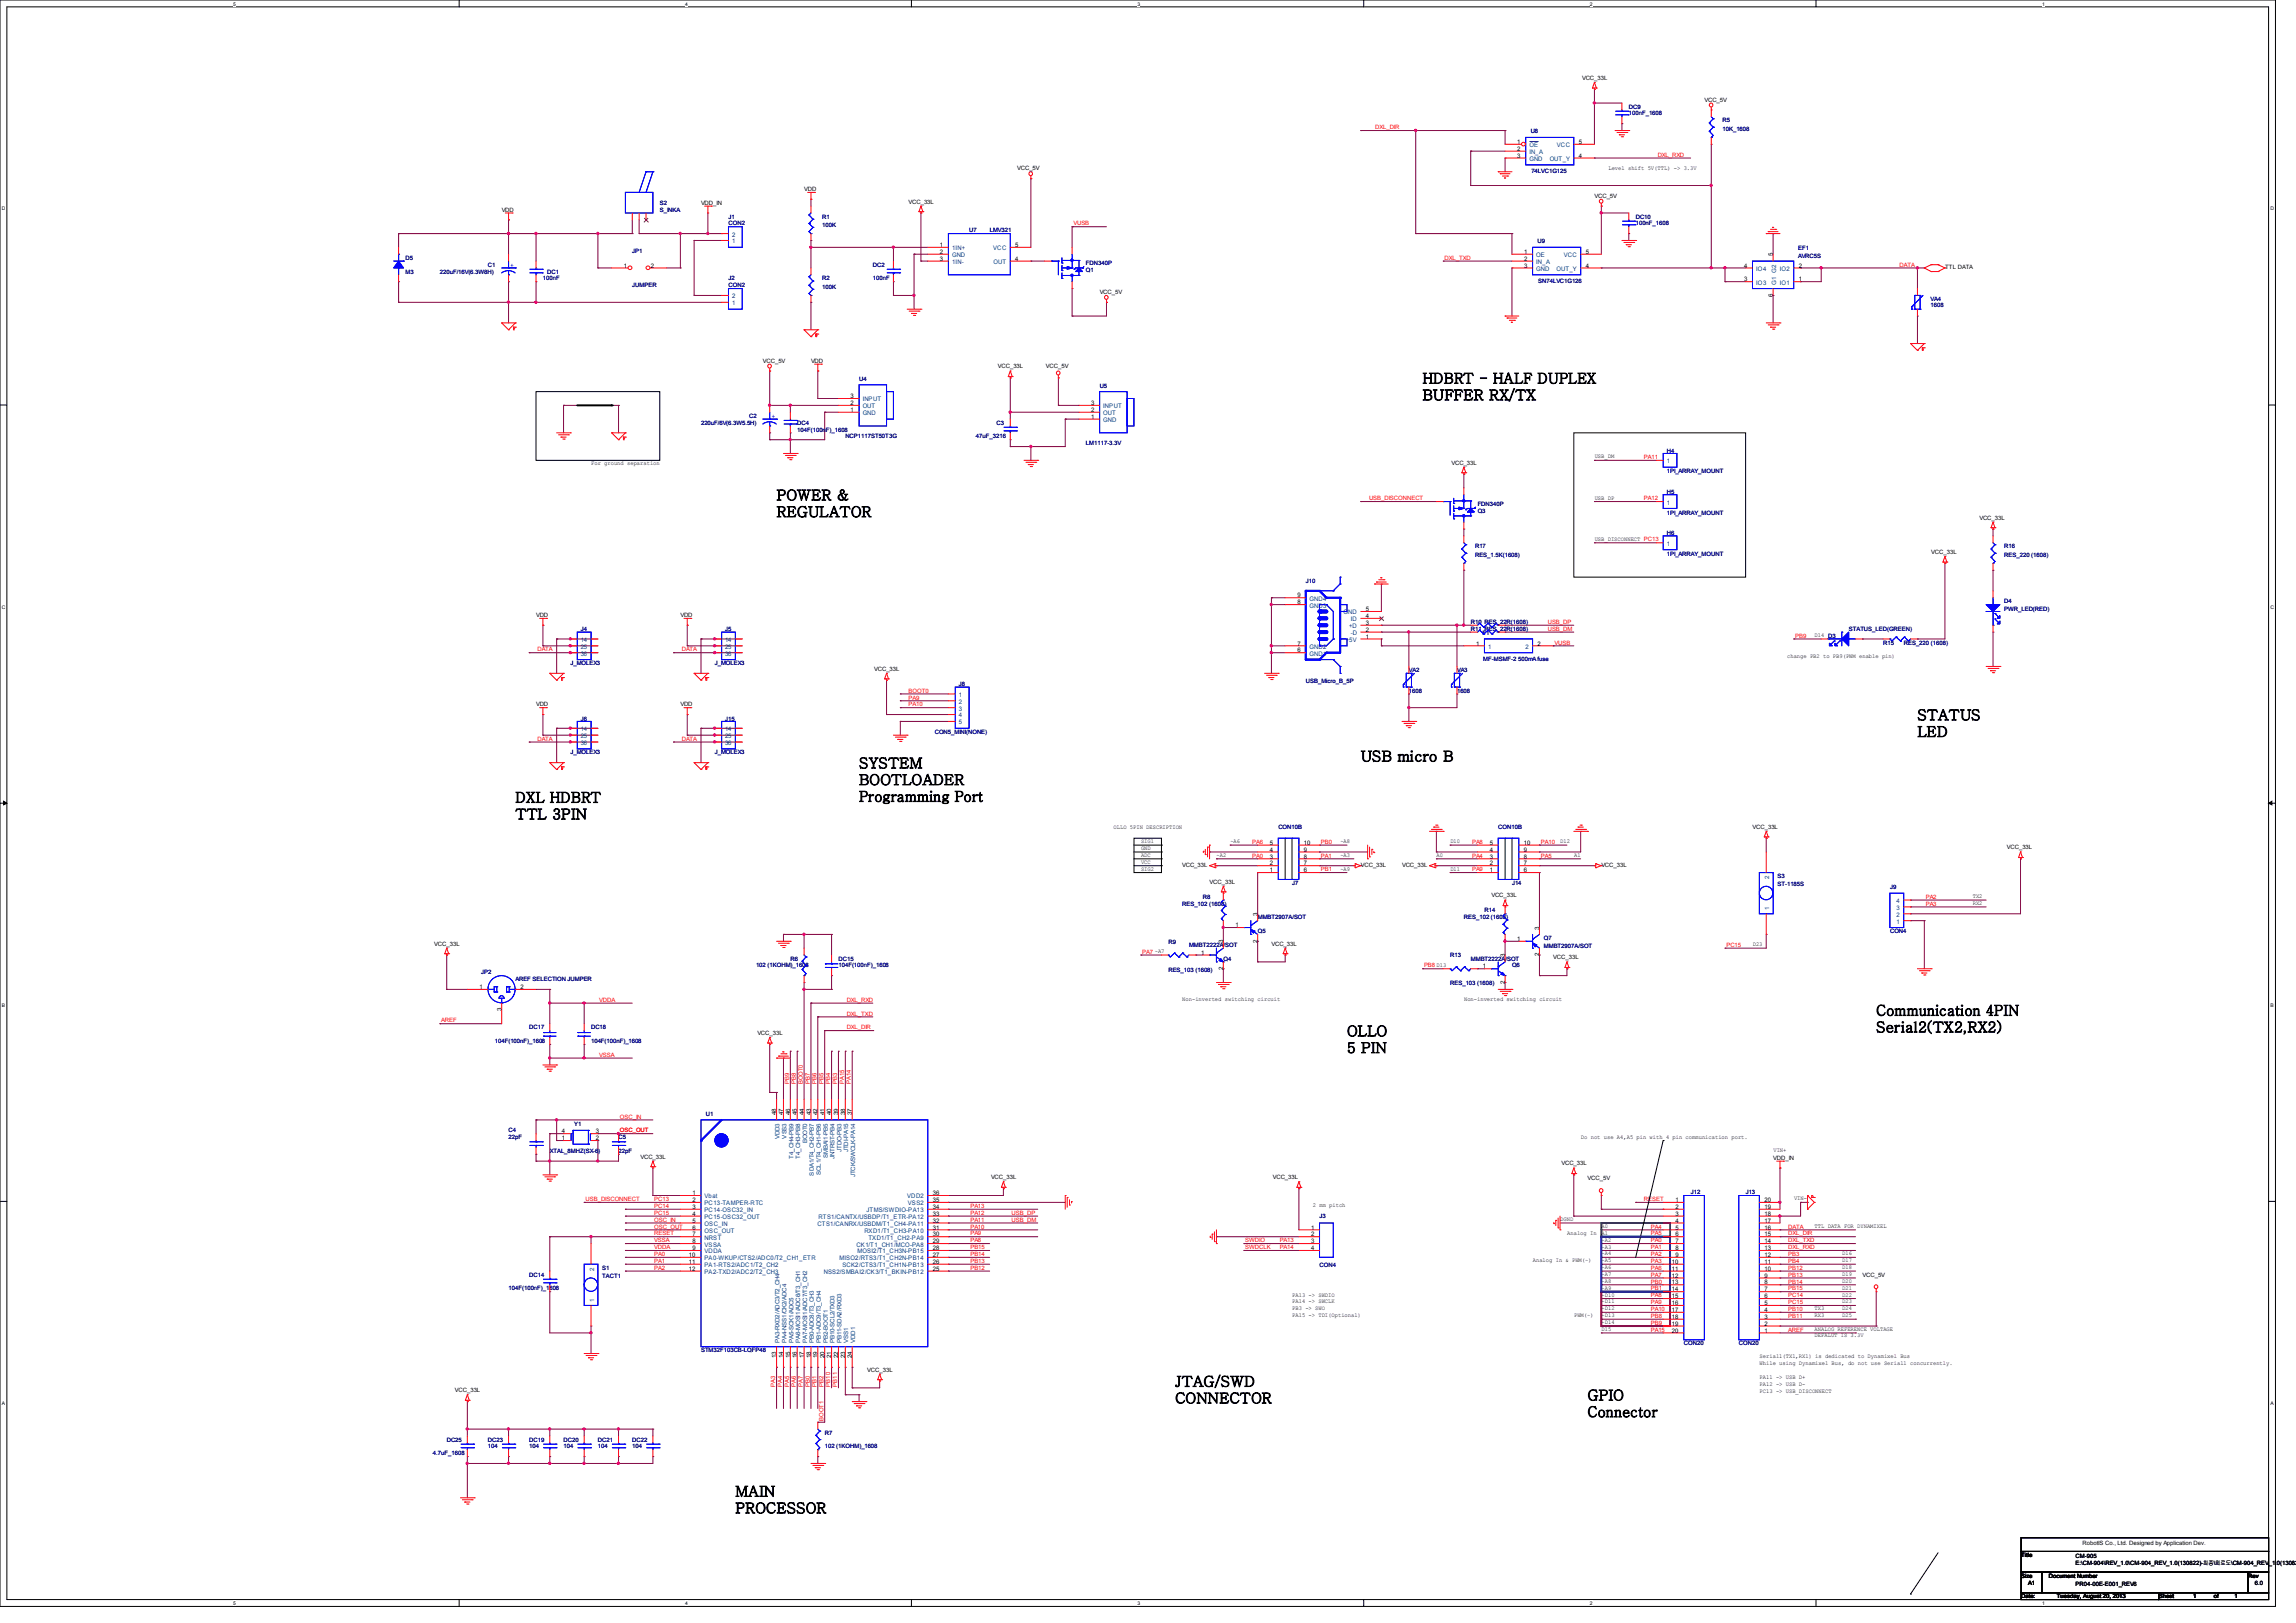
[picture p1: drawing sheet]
<svg xmlns="http://www.w3.org/2000/svg" width="297mm" height="210mm" viewBox="0 0 297 210" stroke-linecap="round" stroke-linejoin="round" font-family="sans-serif">
<defs><g id="words">
<g font-size="1.9">
<text x="184" y="51.8">BUFFER RX/TX</text>
<text x="184" y="49.6">HDBRT - HALF DUPLEX</text>
<text x="100.5" y="64.7">POWER &amp;</text>
<text x="100.5" y="66.9">REGULATOR</text>
<text x="248" y="93.2">STATUS</text>
<text x="248" y="95.3">LED</text>
<text x="111.1" y="99.4">SYSTEM</text>
<text x="111.1" y="101.6">BOOTLOADER</text>
<text x="176" y="98.5">USB micro B</text>
<text x="66.7" y="106">TTL 3PIN</text>
<text x="66.7" y="103.8">DXL HDBRT</text>
<text x="111.1" y="103.7">Programming Port</text>
<text x="242.7" y="131.4">Communication 4PIN</text>
<text x="174.2" y="134.1">OLLO</text>
<text x="174.2" y="136.2">5 PIN</text>
<text x="242.7" y="133.6">Serial2(TX2,RX2)</text>
<text x="152" y="179.4">JTAG/SWD</text>
<text x="152" y="181.6">CONNECTOR</text>
<text x="205.4" y="181.2">GPIO</text>
<text x="205.4" y="183.3">Connector</text>
<text x="95.1" y="193.6">MAIN</text>
<text x="95.1" y="195.8">PROCESSOR</text>
</g>
<g font-size=".8">
<text x="204.7" y="10.3">VCC_33L</text>
<text x="220.5" y="13.2">VCC_5V</text>
<text x="131.6" y="22.1">VCC_5V</text>
<text x="196.3" y="18.6">1</text>
<text x="196.3" y="19.5">2</text>
<text x="196.3" y="20.4">3</text>
<text x="204.2" y="20.4">4</text>
<text x="204.2" y="18.6">5</text>
<text x="208.1" y="22">Level shift 5V(TTL) -&gt; 3.3V</text>
<text x="64.9" y="27.4">VDD</text>
<text x="90.7" y="26.5">VDD_IN</text>
<text x="104" y="24.7">VDD</text>
<text x="117.5" y="26.3">VCC_33L</text>
<text x="206.3" y="25.6">VCC_5V</text>
<text x="80.7" y="34.6">1</text>
<text x="84.2" y="34.6">2</text>
<text x="121.6" y="32">1</text>
<text x="121.6" y="32.9">2</text>
<text x="121.6" y="33.7">3</text>
<text x="131.3" y="33.7">4</text>
<text x="131.3" y="32">5</text>
<text x="197.2" y="32.9">1</text>
<text x="197.2" y="33.7">2</text>
<text x="197.2" y="34.6">3</text>
<text x="205.1" y="34.6">4</text>
<text x="205.1" y="32.9">5</text>
<text x="225.6" y="34.6">4</text>
<text x="229.3" y="33.1" transform="rotate(-90 229.3 33.1)">5</text>
<text x="232.7" y="34.6">2</text>
<text x="251.6" y="34.8">TTL DATA</text>
<text x="142.2" y="38.1">VCC_5V</text>
<text x="225.6" y="36.4">3</text>
<text x="229.3" y="38.4" transform="rotate(-90 229.3 38.4)">6</text>
<text x="232.7" y="36.4">1</text>
<text x="98.7" y="46.9">VCC_5V</text>
<text x="104.9" y="46.9">VDD</text>
<text x="129.1" y="47.7">VCC_33L</text>
<text x="135.3" y="47.7">VCC_5V</text>
<text x="110" y="53.3">1</text>
<text x="110" y="52.4">2</text>
<text x="110" y="51.5">3</text>
<text x="141.1" y="53.3">2</text>
<text x="141.1" y="52.4">3</text>
<text x="141.1" y="54.2">1</text>
<text x="206.3" y="59.3">USB_DM</text>
<text x="76.5" y="60.2">For ground separation</text>
<text x="187.8" y="60.1">VCC_33L</text>
<text x="206.3" y="64.6">USB_DP</text>
<text x="206.3" y="70">USB_DISCONNECT PC13</text>
<text x="249.8" y="71.7">VCC_33L</text>
<text x="256" y="67.2">VCC_33L</text>
<text x="167.8" y="77.3">9</text>
<text x="69.3" y="79.8">VDD</text>
<text x="88" y="79.8">VDD</text>
<text x="167.8" y="83.5">7</text>
<text x="167.8" y="78.2">8</text>
<text x="176.7" y="82.6">1</text>
<text x="176.7" y="81.7">2</text>
<text x="176.7" y="80.9">3</text>
<text x="176.7" y="80">4</text>
<text x="176.7" y="79.1">5</text>
<text x="190.9" y="83.5">1</text>
<text x="198.9" y="83.5">2</text>
<text x="234.7" y="82.4">D14 D3</text>
<text x="113.1" y="86.8">VCC_33L</text>
<text x="167.8" y="84.4">6</text>
<text x="231.2" y="85.1">change PB2 to PB9(PWM enable pin)</text>
<text x="69.3" y="91.4">VDD</text>
<text x="88" y="91.4">VDD</text>
<text x="144" y="107.3">OLLO 5PIN DESCRIPTION</text>
<text x="226.7" y="107.2">VCC_33L</text>
<text x="147.6" y="109.1">SIG1</text>
<text x="147.6" y="110">GND</text>
<text x="147.6" y="110.9">ADC</text>
<text x="147.6" y="111.8">VCC</text>
<text x="147.6" y="112.6">SIG2</text>
<text x="152.9" y="112.2">VCC_33L</text>
<text x="157.4" y="110.9">~A2</text>
<text x="159.2" y="109.1">~A6</text>
<text x="164.3" y="112.9">1</text>
<text x="164.3" y="112">2</text>
<text x="164.3" y="111.1">3</text>
<text x="164.3" y="110.2">4</text>
<text x="164.3" y="109.3">5</text>
<text x="168.7" y="112.9">6</text>
<text x="168.7" y="112">7</text>
<text x="168.7" y="111.1">8</text>
<text x="168.7" y="110.2">9</text>
<text x="168.7" y="109.3">10</text>
<text x="173.4" y="110.9">~A3</text>
<text x="173.4" y="109.1">~A8</text>
<text x="173.4" y="112.6">~A9</text>
<text x="176" y="112.2">VCC_33L</text>
<text x="181.4" y="112.2">VCC_33L</text>
<text x="185.8" y="110.9">A0</text>
<text x="187.6" y="109.1">D10</text>
<text x="187.6" y="112.6">D11</text>
<text x="192.7" y="112.9">1</text>
<text x="192.7" y="112">2</text>
<text x="192.7" y="111.1">3</text>
<text x="192.7" y="110.2">4</text>
<text x="192.7" y="109.3">5</text>
<text x="197.1" y="112.9">6</text>
<text x="197.1" y="112">7</text>
<text x="197.1" y="111.1">8</text>
<text x="197.1" y="110.2">9</text>
<text x="197.1" y="109.3">10</text>
<text x="201.8" y="109.1">D12</text>
<text x="203.6" y="110.9">A1</text>
<text x="207.1" y="112.2">VCC_33L</text>
<text x="259.6" y="109.9">VCC_33L</text>
<text x="156.5" y="114.3">VCC_33L</text>
<text x="159.8" y="120">1</text>
<text x="162.7" y="118.5" transform="rotate(-90 162.7 118.5)">3</text>
<text x="192.9" y="116.1">VCC_33L</text>
<text x="255.2" y="116.2">TX2</text>
<text x="255.2" y="117.1">RX2</text>
<text x="56.2" y="122.3">VCC_33L</text>
<text x="155.4" y="123.5">1</text>
<text x="158.2" y="125.5" transform="rotate(-90 158.2 125.5)">2</text>
<text x="158.2" y="122" transform="rotate(-90 158.2 122)">3</text>
<text x="162.7" y="122" transform="rotate(-90 162.7 122)">2</text>
<text x="164.5" y="122.3">VCC_33L</text>
<text x="191.8" y="125.3">1</text>
<text x="194.7" y="123.8" transform="rotate(-90 194.7 123.8)">3</text>
<text x="196.3" y="121.8">1</text>
<text x="199.1" y="123.7" transform="rotate(-90 199.1 123.7)">2</text>
<text x="199.1" y="120.3" transform="rotate(-90 199.1 120.3)">3</text>
<text x="200.9" y="124.1">VCC_33L</text>
<text x="226.7" y="122.4">D23</text>
<text x="62" y="128">1</text>
<text x="64.9" y="130.9" transform="rotate(-90 64.9 130.9)">3</text>
<text x="67.3" y="128">2</text>
<text x="152.9" y="129.5">Non-inverted switching circuit</text>
<text x="189.4" y="129.5">Non-inverted switching circuit</text>
<text x="194.7" y="127.3" transform="rotate(-90 194.7 127.3)">2</text>
<text x="98" y="133.9">VCC_33L</text>
<text x="72.7" y="146.6">4</text>
<text x="72.7" y="147.5">1</text>
<text x="77.1" y="147.5">2</text>
<text x="77.1" y="146.6">3</text>
<text x="82.9" y="149.9">VCC_33L</text>
<text x="100.4" y="144.3" transform="rotate(-90 100.4 144.3)">48</text>
<text x="101.3" y="144.3" transform="rotate(-90 101.3 144.3)">47</text>
<text x="102.2" y="144.3" transform="rotate(-90 102.2 144.3)">46</text>
<text x="103.1" y="144.3" transform="rotate(-90 103.1 144.3)">45</text>
<text x="104" y="144.3" transform="rotate(-90 104 144.3)">44</text>
<text x="104.9" y="144.3" transform="rotate(-90 104.9 144.3)">43</text>
<text x="105.8" y="144.3" transform="rotate(-90 105.8 144.3)">42</text>
<text x="106.6" y="144.3" transform="rotate(-90 106.6 144.3)">41</text>
<text x="107.5" y="144.3" transform="rotate(-90 107.5 144.3)">40</text>
<text x="108.4" y="144.3" transform="rotate(-90 108.4 144.3)">39</text>
<text x="109.3" y="144.3" transform="rotate(-90 109.3 144.3)">38</text>
<text x="110.2" y="144.3" transform="rotate(-90 110.2 144.3)">37</text>
<text x="204.5" y="147.3">Do not use A4,A5 pin with 4 pin communication port.</text>
<text x="229.4" y="149.1">VIN+</text>
<text x="89.6" y="154.6">1</text>
<text x="89.6" y="155.5">2</text>
<text x="120.7" y="155.5">35</text>
<text x="120.7" y="154.6">36</text>
<text x="128.2" y="152.6">VCC_33L</text>
<text x="164.6" y="152.6">VCC_33L</text>
<text x="202" y="150.8">VCC_33L</text>
<text x="205.4" y="152.7">VCC_5V</text>
<text x="216.7" y="155.5">1</text>
<text x="228.2" y="155.5">20</text>
<text x="229.4" y="150.1">VDD_IN</text>
<text x="232.1" y="155.3">VIN-</text>
<text x="89.6" y="156.4">3</text>
<text x="89.6" y="157.3">4</text>
<text x="89.6" y="158.2">5</text>
<text x="89.6" y="159.1">6</text>
<text x="89.6" y="160">7</text>
<text x="89.6" y="160.9">8</text>
<text x="89.6" y="161.8">9</text>
<text x="120.7" y="161.8">28</text>
<text x="120.7" y="160.9">29</text>
<text x="120.7" y="160">30</text>
<text x="120.7" y="159.1">31</text>
<text x="120.7" y="158.2">32</text>
<text x="120.7" y="157.3">33</text>
<text x="120.7" y="156.4">34</text>
<text x="169.6" y="159.1">1</text>
<text x="169.6" y="160">2</text>
<text x="169.6" y="160.9">3</text>
<text x="169.6" y="161.8">4</text>
<text x="169.8" y="156.2">2 mm pitch</text>
<text x="201.8" y="158">DGND</text>
<text x="202.7" y="159.8">Analog In</text>
<text x="207.2" y="158.9">A0</text>
<text x="207.2" y="159.8">A1</text>
<text x="207.2" y="160.7">~A2</text>
<text x="207.2" y="161.5">~A3</text>
<text x="216.7" y="156.4">2</text>
<text x="216.7" y="157.3">3</text>
<text x="216.7" y="158.2">4</text>
<text x="216.7" y="159.1">5</text>
<text x="216.7" y="160">6</text>
<text x="216.7" y="160.9">7</text>
<text x="216.7" y="161.8">8</text>
<text x="228.2" y="161.8">13</text>
<text x="228.2" y="160.9">14</text>
<text x="228.2" y="160">15</text>
<text x="228.2" y="159.1">16</text>
<text x="228.2" y="158.2">17</text>
<text x="228.2" y="157.3">18</text>
<text x="228.2" y="156.4">19</text>
<text x="234.7" y="158.9">TTL DATA FOR DYNAMIXEL</text>
<text x="89.1" y="162.6">10</text>
<text x="89.1" y="163.5">11</text>
<text x="89.1" y="164.4">12</text>
<text x="120.7" y="164.4">25</text>
<text x="120.7" y="163.5">26</text>
<text x="120.7" y="162.6">27</text>
<text x="167.2" y="167.8">PA13 -&gt; SWDIO</text>
<text x="198.3" y="163.3">Analog In &amp; PWM(~)</text>
<text x="207.2" y="162.4">~A4</text>
<text x="207.2" y="163.3">~A5</text>
<text x="207.2" y="164.2">~A6</text>
<text x="207.2" y="165.1">~A7</text>
<text x="207.2" y="166">~A8</text>
<text x="207.2" y="166.9">~A9</text>
<text x="207.2" y="167.8">~D10</text>
<text x="216.3" y="163.5">10</text>
<text x="216.3" y="164.4">11</text>
<text x="216.3" y="165.3">12</text>
<text x="216.3" y="166.2">13</text>
<text x="216.3" y="167.1">14</text>
<text x="216.3" y="168">15</text>
<text x="216.7" y="162.6">9</text>
<text x="228.2" y="168">6</text>
<text x="228.2" y="167.1">7</text>
<text x="228.2" y="166.2">8</text>
<text x="228.2" y="165.3">9</text>
<text x="228.2" y="164.4">10</text>
<text x="228.2" y="163.5">11</text>
<text x="228.2" y="162.6">12</text>
<text x="238.3" y="162.4">D16</text>
<text x="238.3" y="163.3">D17</text>
<text x="238.3" y="164.2">D18</text>
<text x="238.3" y="165.1">D19</text>
<text x="238.3" y="166">D20</text>
<text x="238.3" y="166.9">D21</text>
<text x="238.3" y="167.8">D22</text>
<text x="240.9" y="165.2">VCC_5V</text>
<text x="167.2" y="168.7">PA14 -&gt; SWCLK</text>
<text x="167.2" y="169.5">PB3 -&gt; SWO</text>
<text x="167.2" y="170.4">PA15 -&gt; TDI(Optional)</text>
<text x="203.6" y="170.4">PWM(~)</text>
<text x="207.2" y="168.7">~D11</text>
<text x="207.2" y="169.5">~D12</text>
<text x="207.2" y="170.4">~D13</text>
<text x="207.2" y="171.3">~D14</text>
<text x="207.2" y="172.2">D15</text>
<text x="216.3" y="168.9">16</text>
<text x="216.3" y="169.8">17</text>
<text x="216.3" y="170.6">18</text>
<text x="216.3" y="171.5">19</text>
<text x="216.3" y="172.4">20</text>
<text x="228.2" y="172.4">1</text>
<text x="228.2" y="171.5">2</text>
<text x="228.2" y="170.6">3</text>
<text x="228.2" y="169.8">4</text>
<text x="228.2" y="168.9">5</text>
<text x="234.7" y="169.5">TX3</text>
<text x="234.7" y="170.4">RX3</text>
<text x="234.7" y="172.2">ANALOG REFERENCE VOLTAGE</text>
<text x="234.7" y="173.1">DEFALUT IS 3.3V</text>
<text x="238.3" y="168.7">D23</text>
<text x="238.3" y="169.5">D24</text>
<text x="238.3" y="170.4">D25</text>
<text x="100.4" y="175.7" transform="rotate(-90 100.4 175.7)">13</text>
<text x="101.3" y="175.7" transform="rotate(-90 101.3 175.7)">14</text>
<text x="102.2" y="175.7" transform="rotate(-90 102.2 175.7)">15</text>
<text x="103.1" y="175.7" transform="rotate(-90 103.1 175.7)">16</text>
<text x="104" y="175.7" transform="rotate(-90 104 175.7)">17</text>
<text x="104.9" y="175.7" transform="rotate(-90 104.9 175.7)">18</text>
<text x="105.8" y="175.7" transform="rotate(-90 105.8 175.7)">19</text>
<text x="106.6" y="175.7" transform="rotate(-90 106.6 175.7)">20</text>
<text x="107.5" y="175.7" transform="rotate(-90 107.5 175.7)">21</text>
<text x="108.4" y="175.7" transform="rotate(-90 108.4 175.7)">22</text>
<text x="109.3" y="175.7" transform="rotate(-90 109.3 175.7)">23</text>
<text x="110.2" y="175.7" transform="rotate(-90 110.2 175.7)">24</text>
<text x="112.2" y="177.5">VCC_33L</text>
<text x="227.6" y="175.8">Serial1(TX1,RX1) is dedicated to Dynamixel Bus</text>
<text x="227.6" y="178.4">PA11 -&gt; USB D+</text>
<text x="227.6" y="179.3">PA12 -&gt; USB D-</text>
<text x="227.6" y="176.7">While using Dynamixel Bus, do not use Serial1 concurrently.</text>
<text x="58.8" y="180.1">VCC_33L</text>
<text x="227.6" y="180.2">PC13 -&gt; USB_DISCONNECT</text>
<text x="261.5" y="201.5">Title</text>
<text x="268.5" y="201.6">CM-905</text>
<text x="268.5" y="202.5">E:\CM-904\REV_1.0\CM-904_REV_1.0(130822)-최종\회로도\CM-90</text>
<text x="269.4" y="199.9">RobotIS Co., Ltd. Designed by Application Dev.</text>
<text x="291.1" y="202.5">4_REV</text>
<text x="293.5" y="202.5">_1.</text>
<text x="294.5" y="202.5">0(130821)</text>
<text x="261.5" y="204.1">Size</text>
<text x="261.5" y="206.8">Date:</text>
<text x="262.4" y="205">A1</text>
<text x="265" y="204.1">Document Number</text>
<text x="266.1" y="206.8">Tuesday, August 20, 2013</text>
<text x="268.5" y="205.2">PR04-00E-E001_REV6</text>
<text x="279.2" y="206.8">Sheet</text>
<text x="283.7" y="206.8">1</text>
<text x="286.4" y="206.8">of</text>
<text x="289" y="206.8">1</text>
<text x="290.8" y="204.1">Rev</text>
<text x="291.7" y="205">6.0</text>
</g>
<g font-size=".8" fill="#f00">
<text x="177.9" y="16.7">DXL_DIR</text>
<text x="214.4" y="20.3">DXL_RXD</text>
<text x="138.9" y="29.2">VUSB</text>
<text x="186.9" y="33.6">DXL_TXD</text>
<text x="245.7" y="34.5">DATA</text>
<text x="212.7" y="59.4">PA11</text>
<text x="177.1" y="64.7">USB_DISCONNECT</text>
<text x="212.7" y="64.7">PA12</text>
<text x="200.2" y="80.7">USB_DP</text>
<text x="200.2" y="81.6">USB_DM</text>
<text x="201.1" y="83.4">VUSB</text>
<text x="232.2" y="82.5">PB9</text>
<text x="69.5" y="84.3">DATA</text>
<text x="88.2" y="84.3">DATA</text>
<text x="117.5" y="89.6">BOOT0</text>
<text x="69.5" y="95.8">DATA</text>
<text x="88.2" y="95.8">DATA</text>
<text x="117.5" y="91.4">PA10</text>
<text x="117.5" y="90.5">PA9</text>
<text x="162" y="109.2">PA6</text>
<text x="162" y="111">PA0</text>
<text x="170.9" y="112.7">PB1</text>
<text x="170.9" y="109.2">PB0</text>
<text x="170.9" y="111">PA1</text>
<text x="190.4" y="109.2">PA8</text>
<text x="190.4" y="111">PA4</text>
<text x="190.4" y="112.7">PA9</text>
<text x="199.3" y="109.2">PA10</text>
<text x="199.3" y="111">PA5</text>
<text x="249.1" y="116.3">PA2</text>
<text x="249.1" y="117.2">PA3</text>
<text x="147.8" y="123.4">PA7 ~A7</text>
<text x="184.2" y="125.2">PB8 D13</text>
<text x="223.3" y="122.5">PC15</text>
<text x="77.5" y="129.6">VDDA</text>
<text x="109.5" y="131.4">DXL_TXD</text>
<text x="109.5" y="129.6">DXL_RXD</text>
<text x="57.1" y="132.3">AREF</text>
<text x="77.5" y="136.7">VSSA</text>
<text x="109.5" y="133.2">DXL_DIR</text>
<text x="102.1" y="140.3" transform="rotate(-90 102.1 140.3)">PB9</text>
<text x="103" y="140.3" transform="rotate(-90 103 140.3)">PB8</text>
<text x="103.8" y="140.3" transform="rotate(-90 103.8 140.3)">BOOT0</text>
<text x="104.7" y="140.3" transform="rotate(-90 104.7 140.3)">PB7</text>
<text x="105.6" y="140.3" transform="rotate(-90 105.6 140.3)">PB6</text>
<text x="106.5" y="140.3" transform="rotate(-90 106.5 140.3)">PB5</text>
<text x="107.4" y="140.3" transform="rotate(-90 107.4 140.3)">PB4</text>
<text x="108.3" y="140.3" transform="rotate(-90 108.3 140.3)">PB3</text>
<text x="109.2" y="140.3" transform="rotate(-90 109.2 140.3)">PA15</text>
<text x="110.1" y="140.3" transform="rotate(-90 110.1 140.3)">PA14</text>
<text x="80.2" y="144.7">OSC_IN</text>
<text x="80.2" y="146.5">OSC_OUT</text>
<text x="75.7" y="155.4">USB_DISCONNECT</text>
<text x="84.6" y="155.4">PC13</text>
<text x="212.7" y="155.4">RESET</text>
<text x="84.6" y="156.3">PC14</text>
<text x="84.6" y="157.2">PC15</text>
<text x="84.6" y="158.1">OSC_IN</text>
<text x="84.6" y="159">OSC_OUT</text>
<text x="84.6" y="161.6">VDDA</text>
<text x="84.6" y="160.7">VSSA</text>
<text x="84.6" y="159.9">RESET</text>
<text x="125.5" y="156.3">PA13</text>
<text x="125.5" y="160.7">PA8</text>
<text x="125.5" y="157.2">PA12</text>
<text x="125.5" y="161.6">PB15</text>
<text x="125.5" y="158.1">PA11</text>
<text x="125.5" y="159.9">PA9</text>
<text x="125.5" y="159">PA10</text>
<text x="130.9" y="157.2">USB_DP</text>
<text x="130.9" y="158.1">USB_DM</text>
<text x="161.1" y="160.7">SWDIO</text>
<text x="161.1" y="161.6">SWDCLK</text>
<text x="165.5" y="160.7">PA13</text>
<text x="165.5" y="161.6">PA14</text>
<text x="213.5" y="159">PA4</text>
<text x="213.5" y="159.9">PA5</text>
<text x="213.5" y="160.7">PA0</text>
<text x="213.5" y="161.6">PA1</text>
<text x="231.3" y="159">DATA</text>
<text x="231.3" y="159.9">DXL_DIR</text>
<text x="231.3" y="160.7">DXL_TXD</text>
<text x="231.3" y="161.6">DXL_RXD</text>
<text x="84.6" y="162.5">PA0</text>
<text x="84.6" y="163.4">PA1</text>
<text x="84.6" y="164.3">PA2</text>
<text x="125.5" y="162.5">PB14</text>
<text x="125.5" y="163.4">PB13</text>
<text x="125.5" y="164.3">PB12</text>
<text x="213.5" y="162.5">PA2</text>
<text x="213.5" y="163.4">PA3</text>
<text x="213.5" y="164.3">PA6</text>
<text x="213.5" y="165.2">PA7</text>
<text x="213.5" y="166.1">PB0</text>
<text x="213.5" y="167">PB1</text>
<text x="213.5" y="167.9">PA8</text>
<text x="231.3" y="162.5">PB3</text>
<text x="231.3" y="163.4">PB4</text>
<text x="231.3" y="164.3">PB12</text>
<text x="231.3" y="165.2">PB13</text>
<text x="231.3" y="166.1">PB14</text>
<text x="231.3" y="167">PB15</text>
<text x="231.3" y="167.9">PC14</text>
<text x="213.5" y="168.7">PA9</text>
<text x="213.5" y="169.6">PA10</text>
<text x="213.5" y="170.5">PB8</text>
<text x="213.5" y="171.4">PB9</text>
<text x="213.5" y="172.3">PA15</text>
<text x="231.3" y="168.7">PC15</text>
<text x="231.3" y="169.6">PB10</text>
<text x="231.3" y="172.3">AREF</text>
<text x="231.3" y="170.5">PB11</text>
<text x="100.3" y="179.4" transform="rotate(-90 100.3 179.4)">PA3</text>
<text x="101.2" y="179.4" transform="rotate(-90 101.2 179.4)">PA4</text>
<text x="102.1" y="179.4" transform="rotate(-90 102.1 179.4)">PA5</text>
<text x="103" y="179.4" transform="rotate(-90 103 179.4)">PA6</text>
<text x="103.8" y="179.4" transform="rotate(-90 103.8 179.4)">PA7</text>
<text x="104.7" y="179.4" transform="rotate(-90 104.7 179.4)">PB0</text>
<text x="105.6" y="179.4" transform="rotate(-90 105.6 179.4)">PB1</text>
<text x="106.5" y="179.4" transform="rotate(-90 106.5 179.4)">PB2</text>
<text x="107.4" y="179.4" transform="rotate(-90 107.4 179.4)">PB10</text>
<text x="108.3" y="179.4" transform="rotate(-90 108.3 179.4)">PB11</text>
<text x="106.5" y="183.9" transform="rotate(-90 106.5 183.9)">BOOT1</text>
</g>
<g font-size=".8" fill="#000080">
<text x="198" y="17.3">U8</text>
<text x="210.7" y="14.1">DC9</text>
<text x="210.7" y="14.9">100nF_1608</text>
<text x="222.8" y="15.8">R5</text>
<text x="222.8" y="16.9">10K_1608</text>
<text x="198.1" y="22.4">74LVC1G125</text>
<text x="85.3" y="26.5">S2</text>
<text x="85.3" y="27.4">S_INKA</text>
<text x="94.2" y="28.3">J1</text>
<text x="94.2" y="29.2">CON2</text>
<text x="106.3" y="28.3">R1</text>
<text x="106.3" y="29.3">100K</text>
<text x="211.6" y="28.3">DC10</text>
<text x="211.6" y="29.2">100nF_1608</text>
<text x="52.5" y="33.6">D5</text>
<text x="52.5" y="35.4">M3</text>
<text x="56.9" y="35.4">220uF/16V(6.3W8H)</text>
<text x="63.1" y="34.5">C1</text>
<text x="70.8" y="35.4">DC1</text>
<text x="81.8" y="32.7">JP1</text>
<text x="112.9" y="34.5">DC2</text>
<text x="125.4" y="30.1">U7</text>
<text x="128" y="30.1">LMV321</text>
<text x="140.5" y="35.2">Q1</text>
<text x="140.5" y="34.3">FDN340P</text>
<text x="198.9" y="31.5">U9</text>
<text x="232.6" y="32.4">EF1</text>
<text x="232.6" y="33.4">AVRC5S</text>
<text x="70.2" y="36.3">100nF</text>
<text x="81.8" y="37.2">JUMPER</text>
<text x="94.2" y="36.3">J2</text>
<text x="94.2" y="37.2">CON2</text>
<text x="106.3" y="36.3">R2</text>
<text x="106.3" y="37.3">100K</text>
<text x="112.9" y="36.3">100nF</text>
<text x="199" y="36.6">SN74LVC1G126</text>
<text x="249.7" y="38.9">VA4</text>
<text x="249.7" y="39.8">1608</text>
<text x="111.1" y="49.4">U4</text>
<text x="142.2" y="50.2">U5</text>
<text x="90.7" y="54.9">220uF/6V(6.3W5.5H)</text>
<text x="96.9" y="54.1">C2</text>
<text x="103.1" y="54.9">DC4</text>
<text x="103.1" y="55.8">104F(100nF)_1608</text>
<text x="109.4" y="56.7">NCP1117ST50T3G</text>
<text x="126.2" y="56.7">47uF_3216</text>
<text x="128.9" y="54.9">C3</text>
<text x="140.5" y="57.6">LM1117-3.3V</text>
<text x="215.6" y="58.6">H4</text>
<text x="191.1" y="65.4">FDN340P</text>
<text x="215.6" y="61.3">1PI_ARRAY_MOUNT</text>
<text x="215.6" y="63.9">H5</text>
<text x="190.8" y="71">R17</text>
<text x="191.1" y="66.3">Q3</text>
<text x="215.6" y="66.6">1PI_ARRAY_MOUNT</text>
<text x="215.6" y="69.3">H6</text>
<text x="215.6" y="71.9">1PI_ARRAY_MOUNT</text>
<text x="259.3" y="71">R16</text>
<text x="168.9" y="75.4">J10</text>
<text x="190.8" y="72">RES_1.5K(1608)</text>
<text x="259.3" y="72">RES_220 (1608)</text>
<text x="75.1" y="81.7">J4</text>
<text x="93.8" y="81.7">J5</text>
<text x="190.3" y="80.7">R10 RES_22R(1608)</text>
<text x="190.3" y="81.6">R11 RES_22R(1608)</text>
<text x="191.8" y="82.2">F1</text>
<text x="239.2" y="81.6">STATUS_LED(GREEN)</text>
<text x="243.6" y="83.4">R15</text>
<text x="246.3" y="83.4">RES_220 (1608)</text>
<text x="259.3" y="78.1">D4</text>
<text x="259.3" y="79.1">PWR_LED(RED)</text>
<text x="73.8" y="86.1">J_MOLEX3</text>
<text x="92.5" y="86.1">J_MOLEX3</text>
<text x="124" y="88.8">J8</text>
<text x="168.9" y="88.4">USB_Micro_B_5P</text>
<text x="182.3" y="87">VA2</text>
<text x="182.3" y="89.6">1608</text>
<text x="188.5" y="87">VA3</text>
<text x="188.5" y="89.6">1608</text>
<text x="191.9" y="85.5">MF-MSMF-2 500mA fuse</text>
<text x="75.1" y="93.3">J6</text>
<text x="93.8" y="93.3">J15</text>
<text x="120.9" y="95">CON5_MINI(NONE)</text>
<text x="73.8" y="97.6">J_MOLEX3</text>
<text x="92.5" y="97.6">J_MOLEX3</text>
<text x="165.4" y="107.2">CON10B</text>
<text x="193.8" y="107.2">CON10B</text>
<text x="229.9" y="113.6">S3</text>
<text x="152.9" y="117.2">RES_102 (1608)</text>
<text x="155.6" y="116.3">R8</text>
<text x="162.7" y="119">MMBT2907A/SOT</text>
<text x="167.1" y="114.5">J7</text>
<text x="189.4" y="119">RES_102 (1608)</text>
<text x="192" y="118.1">R14</text>
<text x="195.6" y="114.5">J14</text>
<text x="229.9" y="114.7">ST-1185S</text>
<text x="244.5" y="115">J9</text>
<text x="97.8" y="125.2">102 (1KOHM)_1608</text>
<text x="102.2" y="124.3">R6</text>
<text x="108.5" y="124.3">DC15</text>
<text x="108.5" y="125.2">104F(100nF)_1608</text>
<text x="151.1" y="122.1">R9</text>
<text x="151.1" y="125.7">RES_103 (1608)</text>
<text x="153.8" y="122.5">MMBT2222A/SOT</text>
<text x="158.3" y="124.3">Q4</text>
<text x="162.7" y="120.7">Q5</text>
<text x="187.6" y="123.9">R13</text>
<text x="190.3" y="124.3">MMBT2222A/SOT</text>
<text x="195.6" y="125.2">Q6</text>
<text x="199.7" y="121.6">Q7</text>
<text x="199.7" y="122.7">MMBT2907A/SOT</text>
<text x="244.5" y="120.7">CON4</text>
<text x="62.2" y="126.1">JP2</text>
<text x="66.7" y="127">AREF SELECTION JUMPER</text>
<text x="187.6" y="127.5">RES_103 (1608)</text>
<text x="64" y="135">104F(100nF)_1608</text>
<text x="68.5" y="133.2">DC17</text>
<text x="76.5" y="133.2">DC18</text>
<text x="76.5" y="135">104F(100nF)_1608</text>
<text x="65.8" y="146.5">C4</text>
<text x="65.8" y="147.4">22pF</text>
<text x="71.1" y="149.2">XTAL_8MHZ(SX-6)</text>
<text x="74.3" y="145.7">Y1</text>
<text x="80" y="147.4">C5</text>
<text x="80" y="149.2">22pF</text>
<text x="91.3" y="144.4">U1</text>
<text x="218.7" y="154.5">J12</text>
<text x="225.8" y="154.5">J13</text>
<text x="170.7" y="157.6">J3</text>
<text x="65.8" y="167">104F(100nF)_1608</text>
<text x="68.5" y="165.2">DC14</text>
<text x="77.9" y="164.3">S1</text>
<text x="77.9" y="165.4">TACT1</text>
<text x="170.7" y="164">CON4</text>
<text x="90.7" y="175">STM32F103CB-LQFP48</text>
<text x="217.8" y="174.1">CON20</text>
<text x="224.9" y="174.1">CON20</text>
<text x="106.7" y="185.6">R7</text>
<text x="56" y="188.3">4.7uF_1608</text>
<text x="57.8" y="186.5">DC25</text>
<text x="63.1" y="186.5">DC23</text>
<text x="63.1" y="187.4">104</text>
<text x="68.5" y="186.5">DC19</text>
<text x="68.5" y="187.4">104</text>
<text x="72.9" y="186.5">DC20</text>
<text x="72.9" y="187.4">104</text>
<text x="77.3" y="186.5">DC21</text>
<text x="77.3" y="187.4">104</text>
<text x="81.8" y="186.5">DC22</text>
<text x="81.8" y="187.4">104</text>
<text x="106.7" y="187.4">102 (1KOHM)_1608</text>
</g>
<g font-size=".8" fill="#004080">
<text x="197.8" y="19">OE</text>
<text x="197.8" y="19.9">IN_A</text>
<text x="197.8" y="20.8">GND</text>
<text x="200.5" y="20.8">OUT_Y</text>
<text x="201.4" y="19">VCC</text>
<text x="94.7" y="31.5">1</text>
<text x="94.7" y="30.6">2</text>
<text x="123.2" y="32.4">1IN+</text>
<text x="123.2" y="33.3">GND</text>
<text x="123.2" y="34.2">1IN-</text>
<text x="128.5" y="32.4">VCC</text>
<text x="128.5" y="34.2">OUT</text>
<text x="198.7" y="33.3">OE</text>
<text x="198.7" y="34.2">IN_A</text>
<text x="198.7" y="35.1">GND</text>
<text x="201.3" y="35.1">OUT_Y</text>
<text x="202.3" y="33.3">VCC</text>
<text x="227.2" y="35.1">IO4</text>
<text x="230.2" y="35.1">IO2</text>
<text x="94.7" y="39.5">1</text>
<text x="94.7" y="38.6">2</text>
<text x="227.2" y="36.8">IO3</text>
<text x="229.8" y="36.9" transform="rotate(-90 229.8 36.9)">G1 G2</text>
<text x="230.2" y="36.8">IO1</text>
<text x="111.6" y="53.7">GND</text>
<text x="111.6" y="52.8">OUT</text>
<text x="111.6" y="51.9">INPUT</text>
<text x="142.7" y="53.7">OUT</text>
<text x="142.7" y="52.8">INPUT</text>
<text x="142.7" y="54.6">GND</text>
<text x="215.6" y="59.9">1</text>
<text x="215.6" y="65.3">1</text>
<text x="215.6" y="70.6">1</text>
<text x="169.4" y="77.7">GND4</text>
<text x="75.1" y="83.1">14</text>
<text x="75.1" y="83.9">25</text>
<text x="93.8" y="83.1">14</text>
<text x="93.8" y="83.9">25</text>
<text x="169.4" y="83.9">GND2</text>
<text x="169.4" y="78.6">GND3</text>
<text x="173.8" y="79.5">GND</text>
<text x="174.1" y="83.1">+5V</text>
<text x="174.5" y="81.3">+D</text>
<text x="174.7" y="82.2">-D</text>
<text x="174.7" y="80.4">ID</text>
<text x="192.5" y="83.9">1</text>
<text x="197.3" y="83.9">2</text>
<text x="75.1" y="84.8">36</text>
<text x="93.8" y="84.8">36</text>
<text x="169.4" y="84.8">GND1</text>
<text x="75.1" y="94.6">14</text>
<text x="75.1" y="95.5">25</text>
<text x="93.8" y="94.6">14</text>
<text x="93.8" y="95.5">25</text>
<text x="124" y="90.2">1</text>
<text x="124" y="91.1">2</text>
<text x="124" y="91.9">3</text>
<text x="124" y="92.8">4</text>
<text x="124" y="93.7">5</text>
<text x="75.1" y="96.4">36</text>
<text x="93.8" y="96.4">36</text>
<text x="228.9" y="113.8" transform="rotate(-90 228.9 113.8)">2</text>
<text x="228.9" y="117.8" transform="rotate(-90 228.9 117.8)">1</text>
<text x="245.3" y="119.5">1</text>
<text x="245.3" y="118.6">2</text>
<text x="245.3" y="117.7">3</text>
<text x="245.3" y="116.8">4</text>
<text x="100.8" y="147.4" transform="rotate(-90 100.8 147.4)">VDD3</text>
<text x="101.7" y="147.3" transform="rotate(-90 101.7 147.3)">VSS3</text>
<text x="102.6" y="149.9" transform="rotate(-90 102.6 149.9)">T4_CH4-PB9</text>
<text x="103.5" y="149.9" transform="rotate(-90 103.5 149.9)">T4_CH3-PB8</text>
<text x="104.4" y="148" transform="rotate(-90 104.4 148)">BOOT0</text>
<text x="107.1" y="149.9" transform="rotate(-90 107.1 149.9)">SMBAI1-PB5</text>
<text x="108" y="150" transform="rotate(-90 108 150)">JNTRST-PB4</text>
<text x="108.8" y="149.1" transform="rotate(-90 108.8 149.1)">JTDO-PB3</text>
<text x="109.7" y="149.1" transform="rotate(-90 109.7 149.1)">JTDI-PA15</text>
<text x="91.1" y="155.1">Vbat</text>
<text x="91.1" y="156">PC13-TAMPER-RTC</text>
<text x="105.3" y="152.1" transform="rotate(-90 105.3 152.1)">SDA1/T4_CH2-PB7</text>
<text x="106.2" y="152" transform="rotate(-90 106.2 152)">SCL1/T4_CH1-PB6</text>
<text x="110.6" y="152.3" transform="rotate(-90 110.6 152.3)">JTCK/SWCLK-PA14</text>
<text x="117.4" y="155.1">VDD2</text>
<text x="117.4" y="156">VSS2</text>
<text x="91.1" y="156.8">PC14-OSC32_IN</text>
<text x="91.1" y="157.7">PC15-OSC32_OUT</text>
<text x="91.1" y="158.6">OSC_IN</text>
<text x="91.1" y="159.5">OSC_OUT</text>
<text x="91.1" y="160.4">NRST</text>
<text x="91.1" y="161.3">VSSA</text>
<text x="105.8" y="158.6">CTS1/CANRX/USBDM/T1_CH4-PA11</text>
<text x="105.9" y="157.7">RTS1/CANTX/USBDP/T1_ETR-PA12</text>
<text x="110.8" y="161.3">CK1/T1_CH1/MCO-PA8</text>
<text x="111.8" y="159.5">RXD1/T1_CH3-PA10</text>
<text x="112.1" y="156.8">JTMS/SWDIO-PA13</text>
<text x="112.4" y="160.4">TXD1/T1_CH2-PA9</text>
<text x="76.8" y="164.5" transform="rotate(-90 76.8 164.5)">2</text>
<text x="91.1" y="162.2">VDDA</text>
<text x="91.1" y="163.1">PA0-WKUP/CTS2/ADC0/T2_CH1_ETR</text>
<text x="91.1" y="164">PA1-RTS2/ADC1/T2_CH2</text>
<text x="91.1" y="164.8">PA2-TXD2/ADC2/T2_CH3</text>
<text x="106.6" y="164.8">NSS2/SMBAI2/CK3/T1_BKIN-PB12</text>
<text x="108.6" y="163.1">MISO2/RTS3/T1_CH2N-PB14</text>
<text x="109" y="164">SCK2/CTS3/T1_CH1N-PB13</text>
<text x="110.9" y="162.2">MOSI2/T1_CH3N-PB15</text>
<text x="76.8" y="168.4" transform="rotate(-90 76.8 168.4)">1</text>
<text x="100.8" y="173.8" transform="rotate(-90 100.8 173.8)">PA3-RXD2/ADC3/T2_CH4</text>
<text x="101.7" y="173.8" transform="rotate(-90 101.7 173.8)">PA4-NSS1/CK2/ADC4</text>
<text x="102.6" y="173.8" transform="rotate(-90 102.6 173.8)">PA5-SCK1/ADC5</text>
<text x="103.5" y="173.8" transform="rotate(-90 103.5 173.8)">PA6-MOSI1/ADC6/T3_CH1</text>
<text x="104.4" y="173.8" transform="rotate(-90 104.4 173.8)">PA7-MOSI1/ADC7/T3_CH2</text>
<text x="105.3" y="173.8" transform="rotate(-90 105.3 173.8)">PB0-ADC8/T3_CH3</text>
<text x="106.2" y="173.8" transform="rotate(-90 106.2 173.8)">PB1-ADC9/T3_CH4</text>
<text x="107.1" y="173.8" transform="rotate(-90 107.1 173.8)">PB2-BOOT1</text>
<text x="108" y="173.8" transform="rotate(-90 108 173.8)">PB10-SCL2/TXD3</text>
<text x="108.8" y="173.8" transform="rotate(-90 108.8 173.8)">PB11-SDA2/RXD3</text>
<text x="109.7" y="173.8" transform="rotate(-90 109.7 173.8)">VSS1</text>
<text x="110.6" y="173.8" transform="rotate(-90 110.6 173.8)">VDD1</text>
</g>
<g font-size=".8" fill="#00f">
<text x="66.1" y="34.5">+</text>
<text x="99.8" y="54.1">+</text>
</g>
<g font-size=".6">
<text x="30.1" y=".7">5</text>
<text x="88.6" y=".7">4</text>
<text x="147.1" y=".7">3</text>
<text x="205.7" y=".7">2</text>
<text x="264.2" y=".7">1</text>
<text x=".3" y="27.2">D</text>
<text x="293.7" y="27.2">D</text>
<text x=".3" y="78.7">C</text>
<text x="293.7" y="78.7">C</text>
<text x=".3" y="130.3">B</text>
<text x="293.7" y="130.3">B</text>
<text x=".3" y="181.8">A</text>
<text x="293.7" y="181.8">A</text>
<text x="30.1" y="207.7">5</text>
<text x="88.6" y="207.7">4</text>
<text x="147.1" y="207.7">3</text>
<text x="205.7" y="207.7">2</text>
<text x="264.2" y="207.7">1</text>
</g>
</g></defs>
<path d="M0 0h294.3v207.9h-294.3zM.9 .9h292.6v206.1h-292.6z" fill="none" stroke="#000" stroke-width=".13"/>
<g fill="#fff">
<path d="M30.1 .1h.4v.7h-.4z"/>
<path d="M30.1 207.1h.4v.7h-.4z"/>
</g>
<path d="M59.4 0v.9M59.4 207v.9" fill="none" stroke="#000" stroke-width=".13"/>
<g fill="#fff">
<path d="M88.6 .1h.4v.7h-.4z"/>
<path d="M88.6 207.1h.4v.7h-.4z"/>
</g>
<path d="M117.9 0v.9M117.9 207v.9" fill="none" stroke="#000" stroke-width=".13"/>
<g fill="#fff">
<path d="M147.2 .1h.3v.7h-.3z"/>
<path d="M147.2 207.1h.3v.7h-.3z"/>
</g>
<path d="M176.4 0v.9M176.4 207v.9" fill="none" stroke="#000" stroke-width=".13"/>
<g fill="#fff">
<path d="M205.7 .1h.3v.7h-.3z"/>
<path d="M205.7 207.1h.3v.7h-.3z"/>
</g>
<path d="M234.9 0v.9M234.9 207v.9" fill="none" stroke="#000" stroke-width=".13"/>
<g fill="#fff">
<path d="M264.2 .1h.3v.7h-.3z"/>
<path d="M264.2 207.1h.3v.7h-.3z"/>
<path d="M.3 26.6h.4v.7h-.4z"/>
<path d="M293.7 26.6h.5v.7h-.5z"/>
<path d="M.3 78.1h.4v.8h-.4z"/>
<path d="M293.7 78.1h.5v.8h-.5z"/>
</g>
<path d="M0 52.4h.9M293.5 52.4h.8" fill="none" stroke="#000" stroke-width=".13"/>
<g fill="#fff">
<path d="M.3 129.7h.4v.7h-.4z"/>
<path d="M293.7 129.7h.4v.7h-.4z"/>
</g>
<path d="M0 103.9h.9M293.5 103.9h.8" fill="none" stroke="#000" stroke-width=".13"/>
<path d="M.5 103.7l.4 .2-.4 .2zM293.5 103.9l.4-.2v.4z" fill="#000" stroke="#000" stroke-width=".13"/>
<g fill="#fff">
<path d="M.3 181.2h.3v.7h-.3z"/>
<path d="M293.7 181.2h.4v.7h-.4z"/>
</g>
<g fill="none" stroke="#000" stroke-width=".13">
<path d="M69.3 50.7h16v8.9h-16zM203.6 56h22.2v18.7h-22.2zM146.7 108.5h3.5v4.4h-3.5zM146.7 109.3h3.5M146.7 110.2h3.5M146.7 111.1h3.5M146.7 112h3.5M150.2 109.3h.1M150.2 110.2h.1M150.2 111.1h.1M150.2 112h.1M166.2 108.5h.1"/>
<path d="M166.2 108.5v5.3M167.1 108.5h.1M167.1 108.5v5.3M194.7 108.5h.1M194.7 108.5v5.3M195.6 108.5h.1M195.6 108.5v5.3M0 155.4h.9M215.1 147.6h.1M215.1 147.6l-3.5 15.1M293.5 155.4h.8M261.5 199h32v1.7h-32z"/>
<path d="M247.1 206.2h.1M250.7 200.9l-3.6 5.3M261.5 200.7h32v2.7h-32zM261.5 203.4h2.6v2.7h-2.6zM261.5 206.1h17.7v.9h-17.7zM264.1 203.4h26.7v2.7h-26.7zM279.2 206.1h14.3v.9h-14.3zM290.8 203.4h2.7v2.7h-2.7z"/>
</g>
<g fill="none" stroke="#800040" stroke-width=".13">
<path d="M176 16.9h.1M176 16.9h18.7M183.1 16.9h.1M183.1 16.9v13.3M190.2 19.6h.1M190.2 19.6h4.5M190.2 19.6v4.4M194.7 16.9h.1M194.7 16.9v1.8M206.2 13.3h.1M206.2 11.6h.1M206.2 11.6v7.1"/>
<path d="M206.2 13.3h3.6M209.8 16h.1M209.8 16v.9M221.4 18.7h.1M221.4 18.7v16M51.6 36.4h.1M51.6 39.1h.1M51.6 30.2h.1M51.6 39.1h41.7M51.6 30.2h30.2M51.6 30.2v1.8M51.6 36.4v2.7"/>
<path d="M65.8 28.4h.1M65.8 36.4h.1M65.8 30.2h.1M65.8 39.1h.1M65.8 28.4v4.5M65.8 36.4v5.4M69.3 39.1h.1M69.3 30.2h.1M69.3 36.4h.1M69.3 30.2v3.6M69.3 36.4v2.7M77.3 30.2h.1"/>
<path d="M77.3 34.7h.1M77.3 30.2v4.5M77.3 34.7h1.8M81.8 30.2h.1M81.8 28.4v1.8M82.7 30.2h.1M82.7 30.2h10.6M82.7 28.4v1.8M86.2 34.7h1.8M88 30.2h.1M88 34.7h.1M88 30.2v4.5"/>
<path d="M89.8 31.1h.1M89.8 38.2h.1M89.8 31.1h3.5M89.8 38.2h3.5M89.8 31.1v7.1M91.6 30.2h.1M91.6 27.6v2.6M93.3 30.2h.1M104.9 32h.1M104.9 39.1h.1M104.9 25.8h.1M104.9 31.1h.1"/>
<path d="M104.9 25.8v.9M104.9 31.1v3.6M104.9 39.1v3.6M104.9 32h15.1M115.6 32h.1M115.6 36.4h.1M115.6 38.2h.1M115.6 32v1.8M115.6 36.4v1.8M115.6 38.2h2.6M118.2 32.9h.1M118.2 38.2h.1"/>
<path d="M118.2 32.9h1.8M118.2 32.9v7.1M119.1 33.8h.1M119.1 27.6h.1M119.1 33.8h.9M119.1 27.6v6.2M133.3 23.1h.1M133.3 33.8h.1M133.3 23.1v8.9M133.3 33.8h1.8M138.7 29.3h.1M138.7 37.3h.1"/>
<path d="M138.7 29.3v2.7M138.7 37.3v3.6M138.7 29.3h4.4M143.1 39.1h.1M143.1 39.1v1.8h-4.4M183.1 30.2h.1M183.1 30.2h12.5M186.7 33.8h.1M186.7 33.8h8.9M190.2 24h.1M190.2 24h31.2M194.7 20.4h.1"/>
<path d="M194.7 20.4v1.8M195.6 34.7h.1M195.6 30.2h.1M195.6 30.2v2.7M195.6 34.7v6.2M206.2 20.4h.1M206.2 20.4h12.5M207.1 27.6h.1M207.1 26.7h.1M207.1 34.7h.1M207.1 26.7v6.2M207.1 27.6h3.6"/>
<path d="M207.1 34.7h18.7M210.7 30.2h.1M210.7 30.2v.9M221.4 24h.1M221.4 34.7h.1M223.1 36.4h.1M223.1 34.7h.1M223.1 36.4h2.7M223.1 34.7v1.7M229.4 30.2h.1M229.4 38.2h.1M229.4 30.2v2.7"/>
<path d="M229.4 38.2v3.6M232.9 36.4h.1M232.9 34.7h.1M232.9 34.7h16M235.6 34.7h.1M235.6 34.7v1.7h-2.7M248 34.7h.1M248 34.7v2.6M72.9 52.5h.1M72.9 52.5h1.8M72.9 52.5v3.5M79.1 52.5h.1"/>
<path d="M79.1 52.5h.9M80 52.5h.1M80 52.5v3.5M99.6 56.9h.1M99.6 56h.1M99.6 52.5h.1M99.6 48h.1M99.6 52.5h8.9M99.6 48v4.5M99.6 56v.9M102.2 56h.1M102.2 52.5h.1"/>
<path d="M102.2 56.9h.1M102.2 52.5v.8M102.2 56v2.7M105.8 48h.1M105.8 51.6h.1M105.8 48v3.6M105.8 51.6h2.7M106.7 53.3h.1M106.7 53.3h1.8M106.7 53.3v3.6h-7.1M130.7 57.8h.1M130.7 56.9h.1"/>
<path d="M130.7 53.3h.1M130.7 48.9h.1M130.7 48.9v5.3M130.7 56.9v.9M130.7 53.3h8.9M133.3 57.8h.1M133.3 57.8v1.8M136.9 48.9h.1M136.9 52.5h.1M136.9 48.9v3.6M136.9 52.5h2.7M137.8 54.2h.1"/>
<path d="M137.8 54.2v3.6h-7.1M137.8 54.2h1.8M138.7 40.9h.1M206.2 59.6h.1M206.2 59.6h8M248 40.9h.1M248 40.9v3.5M164.5 77.3h.1M164.5 78.2h.1M164.5 77.3h1.7M164.5 77.3v9.8M164.5 78.2h1.7"/>
<path d="M176 64.9h.1M176 64.9h9.8M178.7 75.6h.1M178.7 75.6v3.5M189.4 61.3h.1M189.4 73.8h.1M189.4 68.5h.1M189.4 61.3v1.8M189.4 68.5v.8M189.4 73.8v7.1M206.2 64.9h.1M206.2 70.2h.1"/>
<path d="M206.2 64.9h8M206.2 70.2h8M251.6 72.9h.1M251.6 72.9v9.8h-3.6M257.8 73.8h.1M257.8 68.5h.1M257.8 68.5v.8M257.8 73.8v2.7M68.5 84.5h.1M68.5 96h.1M68.5 84.5h8.8M68.5 96h8.8"/>
<path d="M70.2 80.9h.1M70.2 83.6h.1M70.2 92.5h.1M70.2 95.1h.1M70.2 83.6h7.1M70.2 80.9v2.7M70.2 92.5v2.6M70.2 95.1h7.1M72 82.7h.1M72 94.2h.1M72 82.7v4.4M72 94.2v4.5"/>
<path d="M72 82.7h5.3M72 94.2h5.3M73.8 82.7h.1M73.8 83.6h.1M73.8 84.5h.1M73.8 94.2h.1M73.8 95.1h.1M73.8 96h.1M87.1 84.5h.1M87.1 96h.1M87.1 84.5h8.9M87.1 96h8.9"/>
<path d="M88.9 80.9h.1M88.9 83.6h.1M88.9 92.5h.1M88.9 95.1h.1M88.9 83.6h7.1M88.9 80.9v2.7M88.9 92.5v2.6M88.9 95.1h7.1M90.7 82.7h.1M90.7 94.2h.1M90.7 82.7h5.3M90.7 82.7v4.4"/>
<path d="M90.7 94.2v4.5M90.7 94.2h5.3M92.5 82.7h.1M92.5 83.6h.1M92.5 84.5h.1M92.5 94.2h.1M92.5 95.1h.1M92.5 96h.1M114.7 88h.1M114.7 92.5h.1M114.7 88v4.5M114.7 92.5h8"/>
<path d="M116.5 91.6h.1M116.5 89.8h.1M116.5 93.3h.1M116.5 90.7h.1M116.5 91.6h6.2M116.5 89.8h6.2M116.5 93.3h6.2M116.5 93.3v1.8M116.5 90.7h6.2M164.5 83.6h.1M164.5 84.5h.1M164.5 83.6h1.7"/>
<path d="M164.5 84.5h1.7M178.7 82.7h.1M178.7 83.6h.1M178.7 80.9h.1M178.7 81.8h.1M178.7 81.8h11.5M178.7 80.9h11.5M178.7 83.6h10.7M178.7 82.7v.9M182.2 81.8h.1M182.2 91.6h.1M182.2 89.8h.1"/>
<path d="M182.2 81.8v4.4M182.2 89.8v3.5M188.5 89.8h.1M188.5 80.9h.1M188.5 89.8v1.8h-6.3M188.5 80.9v5.3M189.4 80.9h.1M194.7 80.9h.1M194.7 81.8h.1M194.7 81.8h8.9M194.7 80.9h8.9M200.9 83.6h.1"/>
<path d="M200.9 83.6h2.7M232 82.7h.1M232 82.7h3.6M240.9 82.7h.1M240.9 82.7h2.7M248 82.7h.1M257.8 81.8h.1M257.8 81.8v4.4M156.5 110.2h.1M156.5 110.2h6.2M157.4 111.1h.1M157.4 112h.1"/>
<path d="M157.4 111.1h5.3M157.4 112h5.3M159.1 109.3h.1M159.1 109.3h3.6M162.7 112.9h.1M162.7 112.9v5.3M170.7 112.9h.1M170.7 109.3h.1M170.7 111.1h.1M170.7 112h.1M170.7 110.2h.1M170.7 112.9h3.5"/>
<path d="M170.7 109.3h3.5M170.7 110.2h6.2M170.7 111.1h4.4M170.7 112h4.4M185.8 110.2h.1M185.8 111.1h.1M185.8 112h.1M185.8 107.6h.1M185.8 110.2h5.3M185.8 111.1h5.3M185.8 112h5.3M185.8 107.6v2.6"/>
<path d="M187.6 109.3h.1M187.6 112.9h.1M187.6 112.9h3.5M187.6 109.3h3.5M199.1 109.3h.1M199.1 111.1h.1M199.1 112h.1M199.1 110.2h.1M199.1 112.9h.1M199.1 109.3h3.6M199.1 111.1h5.4M199.1 112h7.1"/>
<path d="M199.1 112.9v7.1M204.5 107.6h.1M204.5 107.6v2.6h-5.4M228.5 108.5h.1M228.5 108.5v1.7M247.1 116.5h.1M247.1 117.3h.1M247.1 119.1h.1M247.1 118.2h.1M247.1 116.5h9.8M247.1 117.3h9.8M247.1 119.1h1.8"/>
<path d="M248.9 119.1h.1M248.9 119.1v6.2M261.4 111.1h.1M261.4 111.1v7.1h-14.3M56.9 132.5h.1M56.9 132.5h8M57.8 123.6h.1M57.8 128h.1M57.8 128h2.7M57.8 123.6v4.4M69.3 128h1.8M71.1 129.8h.1"/>
<path d="M71.1 136.9h.1M71.1 135.1h.1M71.1 128h.1M71.1 128v4.5M71.1 135.1v2.7M71.1 129.8h10.7M71.1 136.9h10.7M75.6 135.1h.1M75.6 129.8h.1M75.6 136.9h.1M75.6 129.8v2.7M75.6 135.1v1.8"/>
<path d="M99.6 135.1h.1M99.6 135.1v6.3M101.3 136.9h.1M101.3 120.9h.1M101.3 120.9v.9M101.3 136.9v5.3M101.3 120.9h6.3M102.2 136h.1M102.2 136v6.2M103.1 136h.1M103.1 136v6.2M104 128h.1"/>
<path d="M104 120.9h.1M104 127.1h.1M104 120.9v1.8M104 127.1v15.1M104 128h3.6M104.9 129.8h.1M104.9 129.8v12.4M104.9 129.8h8M105.8 131.6h.1M105.8 131.6v10.6M105.8 131.6h7.1M106.7 133.3h.1"/>
<path d="M106.7 133.3v8.9M106.7 133.3h6.2M107.6 136h.1M107.6 128h.1M107.6 126.2h.1M107.6 120.9h.1M107.6 120.9v2.7M107.6 126.2v1.8M107.6 136v6.2M108.5 136h.1M108.5 136v6.2M109.3 136h.1"/>
<path d="M109.3 136v6.2M110.2 136h.1M110.2 136v6.2M112.9 133.3h.1M147.6 123.6h.1M147.6 123.6h2.6M154.7 123.6h.1M154.7 123.6h.9M158.2 120h.1M158.2 125.3h.1M158.2 120v1.8M158.2 125.3v1.8"/>
<path d="M158.2 120h1.8M162.7 121.8h.1M162.7 124.5h.1M162.7 121.8v2.7M166.2 123.6h.1M166.2 123.6v.9h-3.5M184 125.3h.1M184 125.3h2.7M191.1 125.3h.1M191.1 125.3h.9M194.7 121.8h.1M194.7 127.1h.1"/>
<path d="M194.7 121.8v1.8M194.7 127.1v.9M194.7 121.8h1.8M199.1 123.6h.1M199.1 126.2h.1M199.1 123.6v2.6M202.7 125.3h.1M202.7 125.3v.9h-3.6M223.1 122.7h.1M228.5 120.9h.1M228.5 120.9v1.8h-5.4M69.3 144.9h.1"/>
<path d="M69.3 149.4h.1M69.3 150.2h.1M69.3 144.9h15.2M69.3 144.9v1.8M69.3 149.4v.8M71.1 150.2h.1M71.1 146.7h.1M71.1 146.7v5.3M71.1 146.7h1.8M72 147.6h.1M72 144.9h.1M72 147.6h.9"/>
<path d="M72 144.9v2.7M75.6 155.6h.1M75.6 155.6h12.4M77.3 147.6h.1M77.3 150.2h.1M77.3 146.7h.1M77.3 146.7h7.2M77.3 147.6v2.6M80 146.7h.1M80 149.4h.1M80 149.4v.8h-10.7M80.9 156.5h.1"/>
<path d="M80.9 157.4h.1M80.9 158.2h.1M80.9 159.1h.1M80.9 156.5h7.1M80.9 157.4h7.1M80.9 158.2h7.1M80.9 159.1h7.1M84.5 154.7h.1M84.5 154.7h3.5M84.5 151.1v3.6M88 154.7h.1M99.6 141.4h.1"/>
<path d="M99.6 141.4h.9M100.5 141.4h.1M100.5 141.4v.8M122.7 156.5h.1M122.7 157.4h.1M122.7 158.2h.1M122.7 159.1h.1M122.7 154.7h.1M122.7 155.6h.1M122.7 155.6h15.1M122.7 156.5h11.5M122.7 157.4h11.5"/>
<path d="M122.7 158.2h11.5M122.7 159.1h11.5M129.8 153.8h.1M129.8 153.8v.9h-7.1M168 153.8h.1M168 153.8v5.3M201.8 158.2h13.3M203.6 152h.1M203.6 157.4h.1M203.6 157.4h11.5M203.6 152v5.4M207.1 156.5h.1"/>
<path d="M207.1 159.1h.1M207.1 156.5h8M207.1 159.1h8M207.1 154.7v1.8M211.6 155.6h.1M211.6 155.6h3.5M215.1 156.5h.1M215.1 158.2h.1M230.3 151.1h.1M230.3 155.6h.1M230.3 157.4h.1M230.3 159.1h.1"/>
<path d="M230.3 159.1h9.7M230.3 151.1v5.4M230.3 157.4v.8M232.9 155.6h.1M232.9 155.6h.9M232.9 155.6v1.8h-2.6M233.8 155.6h.1M71.1 160h.1M71.1 167.1h.1M71.1 160h16.9M71.1 160v4.5M71.1 167.1v5.4h5.4"/>
<path d="M76.5 160h.1M76.5 172.5h.1M76.5 171.6h.1M76.5 160v.9M76.5 171.6v3.5M80.9 161.8h.1M80.9 162.7h.1M80.9 163.6h.1M80.9 160.9h.1M80.9 164.5h.1M80.9 160.9h7.1M80.9 161.8h7.1"/>
<path d="M80.9 162.7h7.1M80.9 163.6h7.1M80.9 164.5h7.1M100.5 176.9h.1M100.5 176.9v5.3M101.3 176.9h.1M101.3 176.9v5.3M102.2 176.9h.1M102.2 176.9v5.3M103.1 176.9h.1M103.1 176.9v5.3M104 176.9h.1"/>
<path d="M104 176.9v5.3M104.9 176.9h.1M104.9 176.9v5.3M105.8 176.9h.1M105.8 176.9v5.3M106.7 176.9h.1M106.7 176.9v7.1h-.9M107.6 176.9h.1M107.6 176.9v2.7M108.5 176.9h.1M108.5 176.9v2.7M109.3 176.9h.1"/>
<path d="M109.3 176.9v3.6M110.2 176.9h.1M110.2 179.6h.1M110.2 176.9v2.7M113.8 178.7h.1M113.8 178.7v.9h-3.6M122.7 160.9h.1M122.7 161.8h.1M122.7 162.7h.1M122.7 163.6h.1M122.7 160h.1M122.7 164.5h.1"/>
<path d="M122.7 160.9h5.3M122.7 161.8h5.3M122.7 162.7h5.3M122.7 163.6h5.3M122.7 160h11.5M122.7 164.5h5.3M157.4 160h.1M157.4 160h10.6M160.9 160.9h.1M160.9 161.8h.1M160.9 160.9h7.1M160.9 161.8h7.1"/>
<path d="M207.1 160h.1M207.1 160.9h.1M207.1 161.8h.1M207.1 162.7h.1M207.1 163.6h.1M207.1 164.5h.1M207.1 165.4h.1M207.1 166.2h.1M207.1 167.1h.1M207.1 168h.1M207.1 168.9h.1M207.1 169.8h.1"/>
<path d="M207.1 170.7h.1M207.1 172.5h.1M207.1 160.9h8M207.1 161.8h8M207.1 162.7h8M207.1 163.6h8M207.1 160h8M207.1 164.5h8M207.1 165.4h8M207.1 166.2h8M207.1 167.1h8M207.1 168h8"/>
<path d="M207.1 168.9h8M207.1 169.8h8M207.1 170.7h8M207.1 171.6h8M207.1 172.5h8M215.1 171.6h.1M230.3 160h.1M230.3 160.9h.1M230.3 161.8h.1M230.3 162.7h.1M230.3 163.6h.1M230.3 164.5h.1"/>
<path d="M230.3 165.4h.1M230.3 166.2h.1M230.3 167.1h.1M230.3 168h.1M230.3 168.9h.1M230.3 169.8h.1M230.3 171.6h.1M230.3 160.9h9.7M230.3 161.8h9.7M230.3 162.7h9.7M230.3 163.6h9.7M230.3 160h9.7"/>
<path d="M230.3 164.5h9.7M230.3 165.4h9.7M230.3 166.2h9.7M230.3 167.1h9.7M230.3 168h9.7M230.3 168.9h9.7M230.3 169.8h9.7M230.3 170.7h9.7M230.3 171.6h12.4M230.3 172.5h9.7M240 172.5h.1M240 170.7h.1"/>
<path d="M242.7 171.6h.1M242.7 167.1v4.5M60.5 184.9h.1M60.5 189.4h.1M60.5 181.4h.1M60.5 188.5h.1M60.5 184.9h24M60.5 181.4v4.4M60.5 188.5v5.3M65.8 188.5h.1M65.8 189.4h.1M65.8 184.9h.1"/>
<path d="M65.8 184.9v.9M65.8 188.5v.9M71.1 189.4h.1M71.1 184.9h.1M71.1 188.5h.1M71.1 184.9v.9M71.1 188.5v.9M75.6 189.4h.1M75.6 188.5h.1M75.6 184.9h.1M75.6 184.9v.9M75.6 188.5v.9"/>
<path d="M80 184.9h.1M80 188.5h.1M80 189.4h.1M80 184.9v.9M80 188.5v.9M84.5 184.9h.1M84.5 188.5h.1M84.5 184.9v.9M84.5 188.5v.9h-24M105.8 184h.1M105.8 188.5h.1M105.8 188.5v.9"/>
<path d="M109.3 180.5h.1M109.3 180.5h1.8M111.1 180.5h.1M111.1 180.5v.9"/>
</g>
<g fill="#f0f" stroke="#f0f" stroke-width=".13">
<circle cx="133.3" cy="57.8" r=".15"/>
<circle cx="130.7" cy="53.3" r=".15"/>
<circle cx="72" cy="144.9" r=".15"/>
<circle cx="80" cy="146.7" r=".15"/>
<circle cx="77.3" cy="150.2" r=".15"/>
<circle cx="71.1" cy="150.2" r=".15"/>
<circle cx="104" cy="128" r=".15"/>
<circle cx="104" cy="120.9" r=".15"/>
<circle cx="76.4" cy="160" r=".15"/>
<circle cx="182.2" cy="81.8" r=".15"/>
<circle cx="182.2" cy="91.5" r=".15"/>
<circle cx="115.5" cy="32" r=".15"/>
<circle cx="104.9" cy="32" r=".15"/>
<circle cx="188.4" cy="80.9" r=".15"/>
<circle cx="189.3" cy="80.9" r=".15"/>
<circle cx="118.2" cy="38.2" r=".15"/>
<circle cx="164.4" cy="78.2" r=".15"/>
<circle cx="164.4" cy="84.4" r=".15"/>
<circle cx="69.3" cy="39.1" r=".15"/>
<circle cx="65.8" cy="39.1" r=".15"/>
<circle cx="65.8" cy="30.2" r=".15"/>
<circle cx="164.4" cy="83.5" r=".15"/>
<circle cx="77.3" cy="30.2" r=".15"/>
<circle cx="88" cy="30.2" r=".15"/>
<circle cx="91.5" cy="30.2" r=".15"/>
<circle cx="69.3" cy="30.2" r=".15"/>
<circle cx="230.2" cy="155.6" r=".15"/>
<circle cx="73.8" cy="82.7" r=".15"/>
<circle cx="73.8" cy="83.5" r=".15"/>
<circle cx="73.8" cy="84.4" r=".15"/>
<circle cx="92.4" cy="82.7" r=".15"/>
<circle cx="92.4" cy="83.5" r=".15"/>
<circle cx="92.4" cy="84.4" r=".15"/>
<circle cx="230.2" cy="157.3" r=".15"/>
<circle cx="207.1" cy="27.5" r=".15"/>
<circle cx="206.2" cy="13.3" r=".15"/>
<circle cx="183.1" cy="16.9" r=".15"/>
<circle cx="221.3" cy="24" r=".15"/>
<circle cx="223.1" cy="34.6" r=".15"/>
<circle cx="248" cy="34.6" r=".15"/>
<circle cx="235.6" cy="34.6" r=".15"/>
<circle cx="221.3" cy="34.6" r=".15"/>
<circle cx="73.8" cy="94.2" r=".15"/>
<circle cx="73.8" cy="95.1" r=".15"/>
<circle cx="73.8" cy="96" r=".15"/>
<circle cx="92.4" cy="94.2" r=".15"/>
<circle cx="92.4" cy="95.1" r=".15"/>
<circle cx="92.4" cy="96" r=".15"/>
<circle cx="102.2" cy="56.9" r=".15"/>
<circle cx="102.2" cy="52.4" r=".15"/>
<circle cx="99.5" cy="52.4" r=".15"/>
<circle cx="75.5" cy="189.3" r=".15"/>
<circle cx="71.1" cy="189.3" r=".15"/>
<circle cx="71.1" cy="184.9" r=".15"/>
<circle cx="75.5" cy="184.9" r=".15"/>
<circle cx="80" cy="184.9" r=".15"/>
<circle cx="80" cy="189.3" r=".15"/>
<circle cx="76.4" cy="172.4" r=".15"/>
<circle cx="75.5" cy="136.9" r=".15"/>
<circle cx="71.1" cy="136.9" r=".15"/>
<circle cx="75.5" cy="129.8" r=".15"/>
<circle cx="71.1" cy="129.8" r=".15"/>
<circle cx="65.8" cy="184.9" r=".15"/>
<circle cx="60.4" cy="184.9" r=".15"/>
<circle cx="65.8" cy="189.3" r=".15"/>
<circle cx="60.4" cy="189.3" r=".15"/>
<circle cx="158.2" cy="120" r=".15"/>
<circle cx="194.7" cy="121.8" r=".15"/>
</g>
<g fill="none" stroke="#f00" stroke-width=".13">
<path d="M206 11.4h.1M206 11.4h.5M206.2 11.6h.1M206.2 10.7h.1M206.2 11.4v.2M206.2 10.7l-.2 .7M206.2 10.7l.3 .7M206.5 11.4h.1M208.9 16.9h1.8M209.2 17.1h1.2M209.5 17.4h.1M209.5 17.4h.6"/>
<path d="M209.7 17.7h.2M209.8 13.3v.9M209.8 15.1v.9M209.9 17.7h.1M210.4 17.1h.1M210.7 16.9h.1M221.4 14.2h.1M221.4 13.9v.3M51.6 32v.9M51.6 35.6v.8M65.4 27.6h.9M65.8 28.4h.1"/>
<path d="M65.8 27.6v.8M66.3 27.6h.1M69.3 33.8v.9M69.3 35.6v.8M91.1 26.7h.9M91.6 27.6h.1M91.6 26.7v.9M92 26.7h.1M104.5 24.9h.9M104.9 25.8h.1M104.9 24.9v.9M104.9 34.7v.9"/>
<path d="M104.9 38.2v.9M105.4 24.9h.1M118.9 27.4h.1M118.9 27.4h.5M119.1 27.6h.1M119.1 26.7h.1M119.1 27.4v.2M119.1 26.7l-.2 .7M119.1 26.7l.3 .7M119.4 27.4h.1M133.3 23.1h.1M133.3 22.8v.3"/>
<path d="M143.1 39.1h.1M143.1 38.8v.3M193.8 22.2h.1M193.8 22.2h1.8M194.1 22.5h.1M194.1 22.5h1.2M194.4 22.8h.6M194.6 23h.1M194.6 23h.2M195 22.8h.1M207.1 26.7h.1M207.1 26.3v.4"/>
<path d="M209.8 31.1h1.8M210.1 31.4h1.2M210.4 31.7h.1M210.4 31.7h.6M210.6 31.9h.2M210.8 31.9h.1M211.3 31.4h.1M211.6 31.1h.1M228.5 30.2h.1M228.5 30.2h1.8M228.7 30h.1M228.7 30h1.3"/>
<path d="M229 29.7h.7M229.3 29.4h.1M229.7 29.7h.1M248.9 34.7h.1M248.9 34.7l.9 .4M249.8 34.2h.1M249.8 35.1h.1M249.8 34.2h.9M249.8 34.2l-.9 .5M249.8 35.1h.9M250.7 34.2h.1M250.7 35.1h.1"/>
<path d="M250.7 34.2l.9 .5M251.6 34.7h.1M251.6 34.7l-.9 .4M64.9 41.8h.1M64.9 41.8h1.8M64.9 41.8l.9 .9M65.8 42.7h.1M66.4 42.3h.1M66.4 42.7h.1M66.4 42.5h.1M66.4 42.3h.3M66.4 42.3v.4"/>
<path d="M66.4 42.5h.2M66.7 41.8h.1M66.7 42.3h.1M66.7 41.8l-.9 .9M72 56h1.8M72.3 56.3h1.2M72.6 56.6h.1M72.6 56.6h.6M72.8 56.8h.2M73 56.8h.1M73.5 56.3h.1M73.8 56h.1"/>
<path d="M79.1 56h.1M79.1 56h1.8M79.1 56l.9 .9M80 56.9h.1M80.6 56.6h.1M80.6 56.9h.1M80.6 56.7h.1M80.6 56.6h.3M80.6 56.6v.3M80.6 56.7h.2M80.9 56h.1M80.9 56.6h.1"/>
<path d="M80.9 56l-.9 .9M99.6 48h.1M99.6 47.7v.3M99.6 52.5v.8M99.6 55.1v.9M101.3 58.7h1.8M101.6 58.9h1.3M101.9 59.2h.1M101.9 59.2h.7M102.2 59.5h.1M102.2 53.3v.9M102.2 55.1v.9"/>
<path d="M102.3 59.5h.1M102.9 58.9h.1M103.1 58.7h.1M104 42.7h.1M104 42.7h1.8M104 42.7l.9 .9M104.9 43.6h.1M105.4 47.1h.9M105.5 43.2h.1M105.5 43.6h.1M105.5 43.4h.1M105.5 43.2h.3"/>
<path d="M105.5 43.2v.4M105.5 43.4h.2M105.8 42.7h.1M105.8 43.2h.1M105.8 48h.1M105.8 42.7l-.9 .9M105.8 47.1v.9M106.3 47.1h.1M117.3 40h1.8M117.6 40.3h1.3M117.9 40.6h.1M117.9 40.6h.7"/>
<path d="M118.2 40.8h.1M118.3 40.8h.1M118.9 40.3h.1M119.1 40h.1M130.4 48.7h.1M130.4 48.7h.5M130.7 48.9h.1M130.7 48h.1M130.7 48.7v.2M130.7 48l-.3 .7M130.7 48l.2 .7M130.9 48.7h.1"/>
<path d="M132.5 59.6h1.7M132.7 59.8h1.3M134 59.8h.1M134.2 59.6h.1M136.9 48.9h.1M136.9 48.6v.3M139.6 54.2h2.6M139.6 53.3h2.6M139.6 52.5h2.6M194.7 40.9h.1M194.7 40.9h1.8M194.9 41.1h.1"/>
<path d="M194.9 41.1h1.3M195.2 41.4h.7M195.5 41.7h.1M195.5 41.7h.2M195.9 41.4h.1M214.2 59.6h.9M228.5 41.8h1.8M228.7 42h1.3M229 42.3h.1M229 42.3h.7M229.3 42.6h.1M229.4 42.6h.1"/>
<path d="M230 42h.1M230.3 41.8h.1M247.1 44.4h.1M247.1 44.4h1.8M247.1 44.4l.9 .9M248 45.3h.1M248.7 45h.1M248.7 45.3h.1M248.7 45.2h.1M248.7 45h.2M248.7 45v.3M248.9 44.4h.1"/>
<path d="M248.9 45h.1M248.9 44.4l-.9 .9M133 60.1h.1M133 60.1h.7M133.3 60.4h.1M133.4 60.4h.1M177.8 75.6h.1M177.8 75.6h1.8M178.1 75.3h.1M178.1 75.3h1.2M178.4 75h.6M178.6 74.8h.1"/>
<path d="M178.6 74.8h.2M179 75h.1M189.1 61.2h.1M189.1 61.2h.5M189.4 61.3h.1M189.4 60.5h.1M189.4 61.2v.1M189.4 60.5l-.3 .7M189.4 60.5l.2 .7M189.6 61.2h.1M214.2 64.9h.9M214.2 70.2h.9"/>
<path d="M251.3 72.7h.1M251.3 72.7h.5M251.6 72.9h.1M251.6 72h.1M251.6 72.7v.2M251.6 72l-.3 .7M251.6 72l.2 .7M251.8 72.7h.1M257.6 68.3h.1M257.6 68.3h.5M257.8 68.5h.1M257.8 67.6h.1"/>
<path d="M257.8 68.3v.2M257.8 67.6l-.2 .7M257.8 67.6l.3 .7M258.1 68.3h.1M69.8 80h.9M69.8 91.6h.9M70.2 80.9h.1M70.2 92.5h.1M70.2 80v.9M70.2 91.6v.9M70.7 80h.1M70.7 91.6h.1"/>
<path d="M71.1 87.1h.1M71.1 98.7h.1M71.1 87.1h1.8M71.1 87.1l.9 .9M71.1 98.7h1.8M71.1 98.7l.9 .9M72 88h.1M72 99.6h.1M72.6 87.7h.1M72.6 88h.1M72.6 87.8h.1M72.6 99.2h.1"/>
<path d="M72.6 99.6h.1M72.6 99.4h.1M72.6 87.8h.2M72.6 87.7h.3M72.6 87.7v.3M72.6 99.2v.4M72.6 99.2h.3M72.6 99.4h.2M72.9 87.1h.1M72.9 87.7h.1M72.9 98.7h.1M72.9 99.2h.1"/>
<path d="M72.9 87.1l-.9 .9M72.9 98.7l-.9 .9M73.8 82.7h.9M73.8 83.6h.9M73.8 84.5h.9M76.5 82.7h.8M76.5 83.6h.8M76.5 84.5h.8M88.5 80h.9M88.5 91.6h.9M88.9 80.9h.1M88.9 92.5h.1"/>
<path d="M88.9 80v.9M88.9 91.6v.9M89.4 80h.1M89.4 91.6h.1M89.8 87.1h.1M89.8 98.7h.1M89.8 87.1h1.8M89.8 87.1l.9 .9M89.8 98.7h1.8M89.8 98.7l.9 .9M90.7 88h.1M90.7 99.6h.1"/>
<path d="M91.3 87.7h.1M91.3 88h.1M91.3 87.8h.1M91.3 99.2h.1M91.3 99.6h.1M91.3 99.4h.1M91.3 87.8h.2M91.3 87.7h.3M91.3 87.7v.3M91.3 99.2v.4M91.3 99.2h.3M91.3 99.4h.2"/>
<path d="M91.6 87.1h.1M91.6 87.7h.1M91.6 98.7h.1M91.6 99.2h.1M91.6 87.1l-.9 .9M91.6 98.7l-.9 .9M114.4 87.8h.1M114.4 87.8h.5M114.7 88h.1M114.7 87.1h.1M114.7 87.8v.2M114.7 87.1l-.3 .7"/>
<path d="M114.7 87.1l.2 .7M114.9 87.8h.1M115.6 95.1h1.7M115.8 95.4h1.3M116.1 95.7h.1M116.1 95.7h.7M116.4 95.9h.1M116.5 95.9h.1M117.1 95.4h.1M117.3 95.1h.1M163.6 87.1h1.8M163.8 87.4h1.3"/>
<path d="M164.1 87.7h.1M164.1 87.7h.7M164.4 87.9h.1M164.5 87.9h.1M165.1 87.4h.1M165.4 87.1h.1M181.4 93.3h1.7M181.6 93.6h1.3M181.9 93.9h.1M181.9 93.9h.7M182.2 94.1h.1M182.3 94.1h.1"/>
<path d="M182.9 93.6h.1M183.1 93.3h.1M190.2 80.9h.9M193.8 80.9h.9M235.6 82.7h.9M240 82.7h.9M243.6 82.7h.9M247.1 82.7h.9M256.9 86.2h1.8M257.2 86.5h1.2M257.5 86.8h.1M257.5 86.8h.6"/>
<path d="M257.7 87h.2M257.9 87h.1M258.4 86.5h.1M258.7 86.2h.1M155.7 110.2h.1M155.7 110.2v.1M155.9 110.6h.1M155.9 109.9v.7M156.2 109.6h.1M156.2 109.6v1.3M156.5 109.3h.1M156.5 112h.1"/>
<path d="M156.5 109.3v1.8M156.5 112l.7 .3M157.2 112.3h.1M157.2 111.8h.1M157.2 112h.2M157.2 111.8v.5M157.2 111.8l-.7 .2M157.4 112h.1M158 115.4h.1M158 115.4h.5M158.2 115.6h.1M158.2 114.7h.1"/>
<path d="M158.2 115.4v1.1M158.2 119.1v.9M158.2 114.7l-.2 .7M158.2 114.7l.3 .7M158.5 115.4h.1M175.1 112h.1M175.1 112h.2M175.3 111.8h.1M175.3 112.3h.1M175.3 111.8v.5M175.3 111.8l.7 .2M176 112h.1"/>
<path d="M176 112l-.7 .3M176.9 111.1h.1M176.9 109.3v1.8M177.2 110.9h.1M177.2 109.6v1.3M177.5 109.9h.1M177.5 109.9v.7M177.7 110.3h.1M177.7 110.2v.1M184.9 112h.1M184.9 107.6h1.8M184.9 112l.7 .3"/>
<path d="M185.2 107.3h1.2M185.5 107h.1M185.5 107h.6M185.6 112.3h.1M185.6 111.8h.1M185.6 112h.2M185.6 111.8v.5M185.6 111.8l-.7 .2M185.7 106.8h.2M185.8 112h.1M185.9 106.8h.1M186.4 107.3h.1"/>
<path d="M186.7 107.6h.1M194.4 117.2h.1M194.4 117.2h.5M194.7 117.3h.1M194.7 116.5h.1M194.7 117.2v1M194.7 116.5l-.3 .7M194.7 116.5l.2 .7M194.9 117.2h.1M203.6 107.6h1.8M203.8 107.3h1.3M204.1 107h.1"/>
<path d="M204.1 107h.7M204.4 106.8h.2M204.6 106.8h.1M205.1 107.3h.1M205.4 107.6h.1M206.2 112h.1M206.2 112h.2M206.4 111.8h.1M206.4 112.3h.1M206.4 111.8v.5M206.4 111.8l.7 .2M207.1 112h.1"/>
<path d="M207.1 112l-.7 .3M228.2 108.3h.1M228.2 108.3h.5M228.5 108.5h.1M228.5 107.6h.1M228.5 108.3v.2M228.5 107.6l-.3 .7M228.5 107.6l.2 .7M228.7 108.3h.1M261.1 111h.1M261.1 111h.5M261.4 111.1h.1"/>
<path d="M261.4 110.2h.1M261.4 111v.1M261.4 110.2l-.3 .8M261.4 110.2l.2 .8M261.6 111h.1M57.5 123.4h.1M57.5 123.4h.5M57.8 123.6h.1M57.8 122.7h.1M57.8 123.4v.2M57.8 122.7l-.3 .7M57.8 122.7l.2 .7"/>
<path d="M58 123.4h.1M70.2 137.8h1.8M70.5 138h1.3M70.8 138.3h.1M70.8 138.3h.7M71 138.6h.2M71.2 138.6h.1M71.8 138h.1M72 137.8h.1M99.3 135h.1M99.3 135h.5M99.6 135.1h.1"/>
<path d="M99.6 134.2h.1M99.6 135v.1M99.6 134.2l-.3 .8M99.6 134.2l.2 .8M99.8 135h.1M100.5 136.9h.1M100.5 136.9h1.7M100.5 121.8h1.7M100.7 136.7h.1M100.7 136.7h1.3M100.7 122h1.3M101 122.3h.1"/>
<path d="M101 136.4h.7M101 122.3h.7M101.3 136.1h.1M101.3 122.6h.1M101.4 122.6h.1M101.7 136.4h.1M102 122h.1M102.2 121.8h.1M155.6 123.6h.9M157.4 127.1h1.7M157.6 127.4h1.3M157.9 127.7h.1"/>
<path d="M157.9 127.7h.7M158.2 127.9h.1M158.2 121.8v.9M158.2 124.5v.8M158.3 127.9h.1M158.9 127.4h.1M159.1 127.1h.1M166 123.4h.1M166 123.4h.5M166.2 123.6h.1M166.2 122.7h.1M166.2 123.4v.2"/>
<path d="M166.2 122.7l-.2 .7M166.2 122.7l.3 .7M166.5 123.4h.1M192 125.3h.9M193.8 128h1.8M194.1 128.3h1.2M194.4 128.6h.1M194.4 128.6h.6M194.6 128.8h.2M194.7 120.9v.9M194.7 123.6v.9M194.7 126.2v.9"/>
<path d="M194.8 128.8h.1M195.3 128.3h.1M195.6 128h.1M196.5 121.8h.9M199.1 120v.9M199.1 122.7v.9M202.4 125.2h.1M202.4 125.2h.5M202.7 125.3h.1M202.7 124.5h.1M202.7 125.2v.1M202.7 124.5l-.3 .7"/>
<path d="M202.7 124.5l.2 .7M202.9 125.2h.1M248 125.3h1.8M248.3 125.6h1.3M248.6 125.9h.1M248.6 125.9h.7M248.8 126.2h.2M249 126.2h.1M249.6 125.6h.1M249.8 125.3h.1M70.2 152h1.8M70.5 152.3h1.3"/>
<path d="M70.8 152.6h.1M70.8 152.6h.7M71 152.8h.2M71.2 152.8h.1M71.8 152.3h.1M72 152h.1M72.9 147.6h.9M72.9 146.7h.9M76.5 147.6h.8M76.5 146.7h.8M84.2 151h.1M84.2 151h.5"/>
<path d="M84.5 151.1h.1M84.5 150.2h.1M84.5 151v.1M84.5 150.2l-.3 .8M84.5 150.2l.2 .8M84.7 151h.1M129.5 153.6h.1M129.5 153.6h.5M129.8 153.8h.1M129.8 152.9h.1M129.8 153.6v.2M129.8 152.9l-.3 .7"/>
<path d="M129.8 152.9l.2 .7M130 153.6h.1M137.8 154.7h.1M137.8 154.7v1.8M138 154.9h.1M138 154.9v1.3M138.3 155.9h.1M138.3 155.2v.7M138.6 155.5h.1M138.6 155.5v.2M156.5 159.9v.2M156.8 159.7h.1"/>
<path d="M156.8 159.7v.7M157.1 159.4v1.3M157.4 159.1v1.8M167.8 153.6h.1M167.8 153.6h.5M168 153.8h.1M168 152.9h.1M168 153.6v.2M168 152.9l-.2 .7M168 152.9l.3 .7M168.3 153.6h.1M201 158.3h.1"/>
<path d="M201 158.2v.1M201.3 157.9h.1M201.3 157.9v.7M201.5 158.9h.1M201.5 157.6v1.3M201.8 159.1h.1M201.8 157.4v1.7M203.3 151.8h.1M203.3 151.8h.5M203.6 152h.1M203.6 151.1h.1M203.6 151.8v.2"/>
<path d="M203.6 151.1l-.3 .7M203.6 151.1l.2 .7M203.8 151.8h.1M207.1 154.7h.1M207.1 154.3v.4M229.8 150.2h.9M230.3 151.1h.1M230.3 150.2v.9M230.7 150.2h.1M233.8 154.7h.1M233.8 156.5h.1M233.8 154.7v1.8"/>
<path d="M233.8 154.7l.9 .9M234.4 154.7h.1M234.4 154.9h.1M234.4 154.7v.2M234.4 154.9h.3M234.5 154.9h.1M234.5 154.8v.1M234.7 155.6h.1M234.7 154.9h.1M234.7 155.6l-.9 .9M75.6 175.1h1.7M75.8 175.4h1.3"/>
<path d="M76.1 175.7h.1M76.1 175.7h.7M76.4 175.9h.1M76.5 175.9h.1M77.1 175.4h.1M77.3 175.1h.1M113.5 178.5h.1M113.5 178.5h.5M113.8 178.7h.1M113.8 177.8h.1M113.8 178.5v.2M113.8 177.8l-.3 .7"/>
<path d="M113.8 177.8l.2 .7M114 178.5h.1M156.5 160.1h.1M157.1 160.7h.1M157.4 160.9h.1M242.7 167.1h.1M242.7 166.8v.3M59.6 193.8h1.7M59.8 194.1h1.3M60.1 194.4h.1M60.1 194.4h.7M60.2 181.2h.1"/>
<path d="M60.2 181.2h.5M60.4 194.6h.1M60.5 181.4h.1M60.5 180.5h.1M60.5 181.2v.2M60.5 185.8v.9M60.5 187.6v.9M60.5 180.5l-.3 .7M60.5 180.5l.2 .7M60.5 194.6h.1M60.7 181.2h.1M61.1 194.1h.1"/>
<path d="M61.3 193.8h.1M104.9 189.4h1.8M105.2 189.6h1.2M105.5 189.9h.1M105.5 189.9h.6M105.7 190.2h.2M105.8 184v.9M105.8 187.6v.9M105.9 190.2h.1M106.4 189.6h.1M106.7 189.4h.1M110.2 181.4h1.8"/>
<path d="M110.5 181.6h1.3M110.8 181.9h.1M110.8 181.9h.7M111 182.2h.2M111.2 182.2h.1M111.8 181.6h.1M112 181.4h.1"/>
<circle cx="221.3" cy="13.6" r=".24"/>
<circle cx="133.3" cy="22.5" r=".24"/>
<circle cx="143.1" cy="38.5" r=".24"/>
<circle cx="207.1" cy="26" r=".24"/>
<circle cx="99.5" cy="47.4" r=".24"/>
<circle cx="136.9" cy="48.2" r=".24"/>
<circle cx="207.1" cy="154" r=".24"/>
<circle cx="242.7" cy="166.5" r=".24"/>
</g>
<path d="M207.1 158.2h8.9v1.8h-8.9z" fill="none" stroke="#008040" stroke-width=".25"/>
<path d="M207.1 167.1h8.9v4.5h-8.9z" fill="none" stroke="#800000" stroke-width=".25"/>
<path d="M207.1 160h8.9v7.1h-8.9z" fill="none" stroke="#0000a0" stroke-width=".25"/>
<path d="M74.7 52.5h4.4M79.1 52.5h.1" fill="none" stroke="#000" stroke-width=".25"/>
<g fill="none" stroke="#00f" stroke-width=".13">
<path d="M209 14.9h1.6M209 14.4h1.6M209.8 14.4h.1M209.8 14.9h.1M209.8 14.2v.2M209.8 14.9v.2M210.6 14.9h.1M210.6 14.4h.1M50.9 33.8h1.3M51.6 34.7h.1M51.6 32.9h.1M51.6 32.9v.9"/>
<path d="M51.6 34.7v.9M52.2 33.8h.1M68.5 35.3h1.6M68.5 34.8h1.6M69.3 34.8h.1M69.3 35.3h.1M69.3 34.7v.1M69.3 35.3v.3M70.1 35.3h.1M70.1 34.8h.1M104.6 35.8h.1M104.6 36.9h.1"/>
<path d="M104.6 35.8l.6 .6M104.6 36.9l.6 .5M104.9 38.2h.1M104.9 35.6l-.3 .2M105.2 36.4h.1M105.2 37.4h.1M105.2 36.4l-.6 .5M105.2 37.4l-.6 .6 .3 .2M98.7 54.9a1.42 1.42 0 0 1 1.7 0M98.7 54.2h1.8M99.6 55.1h.1M99.6 54.2h.1"/>
<path d="M99.6 53.3v.9M99.6 54.6v.5M100.5 54.2h.1M101.4 54.9h1.6M101.4 54.4h1.6M102.2 54.4h.1M102.2 54.9h.1M102.2 54.2v.2M102.2 54.9v.2M103 54.9h.1M103 54.4h.1M142.2 50.7h3.6v5.3h-3.6z"/>
<path d="M145.8 51.6h.9v3.5h-.9zM215.1 58.7h1.8v1.8h-1.8zM215.1 64h1.8v1.8h-1.8zM215.1 69.3h1.8v1.8h-1.8zM74.7 81.8h1.8v3.5h-1.8zM191.4 80.6h.1M191.4 80.6l-.3 .3M191.4 80.6l.5 .6M191.9 81.2h.1M192.5 80.6h.1M192.5 80.6l-.6 .6M192.5 80.6l.5 .6"/>
<path d="M193 81.2h.1M193.8 80.9h.1M193.8 80.9l-.3-.3-.5 .6M236.5 82.7h.1M236.5 82.7h1.8M237.3 82.9h.1M237.3 82.9l-.5 .5M238 82.9h.1M238 82.9l-.5 .5M238.3 81.8h.1M238.3 81.8v1.8M239.1 82.7h.1"/>
<path d="M239.1 82.7h.9M244.5 82.7h.1M245.3 82.4h.1M245.3 82.4l-.6 .5-.2-.2M245.3 82.4l.5 .5M245.8 82.9h.1M246.3 82.4h.1M246.3 82.4l.6 .5M246.3 82.4l-.5 .5M246.9 82.9h.1M247.1 82.7l-.2 .2M158 118.9h.1"/>
<path d="M158 117.8h.1M158 118.9l.2 .2M158 117.8l.5 .5M158.2 116.5h.1M158.2 116.5l-.2 .2 .5 .6M158.5 118.3h.1M158.5 117.3h.1M158.5 118.3l-.5 .6M158.5 117.3l-.5 .5M194.4 119.6h.1M194.4 119.6l.5 .5M194.7 118.2h.1"/>
<path d="M194.7 118.2l-.3 .3 .5 .5M194.9 119h.1M194.9 119l-.5 .6M156.5 123.6h.1M156.5 123.6h.9M157.4 123.3h.1M157.4 124.5h.1M157.4 123.8l.8 .7M157.4 122.7v1.8M158.2 124.5h.1M158.2 122.7l-.8 .6M192.9 125.3h.1"/>
<path d="M192.9 125.3h.9M193.8 125.1h.1M193.8 126.2h.1M193.8 125.6l.9 .6M193.8 124.5v1.7M194.4 120.6h.1M194.4 120.6l.3 .3M194.7 126.2h.1M194.7 124.5l-.9 .6M194.9 120.1h.1M194.9 120.1l-.5 .5M197.4 121.8h.1"/>
<path d="M197.4 121.8h.8M198.2 121.5h.1M198.2 122h.1M198.2 122.7h.1M198.2 122l.9 .7M198.2 120.9v1.8M199.1 120.9l-.9 .6M73.9 146.7h.1M73.9 146.7v.9M74.1 146.3h.1M74.1 146.3v1.7h2M74.1 146.3h2"/>
<path d="M76.1 146.3h.1M76.1 148h.1M76.1 146.3v1.7M76.4 146.7h.1M76.4 146.7v.9M59.6 187.3h1.7M59.6 186.9h1.7M60.5 186.9h.1M60.5 187.3h.1M60.5 186.7v.2M60.5 187.3v.3M61.3 187.3h.1"/>
<path d="M61.3 186.9h.1M105.5 185.7h.1M105.5 186.8h.1M105.5 185.7l.5 .6M105.5 186.8l.5 .5-.2 .3M105.8 187.6h.1M105.8 184.9l.2 .3M106 185.2h.1M106 186.3h.1M106 185.2l-.5 .5M106 186.3l-.5 .5"/>
</g>
<g fill="#00f" stroke="#00f" stroke-width=".13">
<path d="M194.4 125.8l.3 .4-.6-.1z"/>
<path d="M238.3 82.7l.8-.9v1.8z"/>
<path d="M237.4 83.2l.3 .4h-.3z"/>
<path d="M236.6 83.2l.4 .4h-.4z"/>
<path d="M198.2 122l.6 .3-.2 .2z"/>
<path d="M157.9 124l.3 .5-.5-.2z"/>
<path d="M51.6 33.8l.6 .9h-1.3z" fill-rule="evenodd"/>
<path d="M51.6 33.8l.6 .9h-1.3z" fill-rule="evenodd"/>
</g>
<circle cx="81.5" cy="34.7" r=".24" fill="#fff" stroke="#f00" stroke-width=".13"/>
<path d="M79.1 34.7h2.1" fill="none" stroke="#f00" stroke-width=".13"/>
<circle cx="83.8" cy="34.7" r=".24" fill="#fff" stroke="#f00" stroke-width=".13"/>
<g fill="none" stroke="#f00" stroke-width=".13">
<path d="M81.8 27.6v.8M82.7 27.6v.8M83.6 27.6v.8M84.1 34.7h2.1M115.6 33.8v.9M115.6 35.6v.8M108.5 53.3h2.6M108.5 52.5h2.6M108.5 51.6h2.6M130.7 54.2v.9M130.7 56v.9M188.5 86.2v.9"/>
<path d="M188.5 88.9v.9M228.5 110.2v2.7M228.5 118.2v2.7M60.5 128h2.6M64.9 129.8v2.7M66.7 128h2.6M71.1 132.5v.8M71.1 134.2v.9M107.6 123.6v.9M107.6 125.3v.9M215.1 155.6h2.7M215.1 156.5h2.7"/>
<path d="M215.1 157.4h2.7M215.1 158.2h2.7M215.1 159.1h2.7M76.5 160.9v2.7M76.5 168.9v2.7M215.1 160h2.7M215.1 160.9h2.7M215.1 161.8h2.7M215.1 162.7h2.7M215.1 163.6h2.7M215.1 164.5h2.7M215.1 165.4h2.7"/>
<path d="M215.1 166.2h2.7M215.1 167.1h2.7M215.1 168h2.7M215.1 168.9h2.7M215.1 169.8h2.7M215.1 170.7h2.7M215.1 171.6h2.7M215.1 172.5h2.7M65.8 185.8v.9M65.8 187.6v.9M71.1 185.8v.9M71.1 187.6v.9"/>
</g>
<g fill="none" stroke="#00f" stroke-width=".13">
<path d="M80.9 24.9h3.6v2.7h-3.6zM83.6 22.2h.1M83.6 24.9h.1M83.6 22.2l-.9 2.7M83.6 22.2h.9M84.5 22.2h.1M84.5 22.2l-.9 2.7M114.8 35.3h1.6M114.8 34.8h1.6M115.6 34.8h.1M115.6 35.3h.1M115.6 34.7v.1"/>
<path d="M115.6 35.3v.3M116.4 35.3h.1M116.4 34.8h.1M111.1 49.8h3.6v5.3h-3.6zM114.7 50.7h.9v3.5h-.9zM129.9 55.8h1.6M129.9 55.3h1.6M130.7 55.3h.1M130.7 55.8h.1M130.7 55.1v.2M130.7 55.8v.2M131.5 55.8h.1"/>
<path d="M131.5 55.3h.1M170.7 78.2h.1M170.7 78.2h.9M170.7 78.2v5.4M171.6 78.2h.1M171.6 78.2l.9 .9v3.6M170.7 83.6h.1M172.5 82.7h.1M172.5 82.7l-.9 .9h-.9M187.7 88.6h.1M187.7 88.9h.1M187.7 88.6v.3"/>
<path d="M188.1 88.9h.1M188.1 87.1h.1M188.1 87.1h.7M188.1 88.9h.7M188.1 87.1v1.8M188.8 87.1h.1M188.8 88.9h.1M188.8 87.1v1.8M189.2 87.1l-1.5 1.5M227.6 112.9h1.8v5.3h-1.8zM63.1 128h.1M63.1 128h.8"/>
<path d="M63.9 128.4h.1M63.9 127.7h.1M63.9 127.7h.4M63.9 128.4h.4M63.9 127.7v.7M64.3 127.7h.1M64.3 128.4h.1M64.3 127.7v.7M64.6 129.2h.1M64.6 129.1a.32 .32 0 0 1 .3-.3 .32 .32 0 0 1 .3 .3M64.6 129.2h.6M64.9 129.8h.1"/>
<path d="M64.9 129.2v.6M65.5 128.4h.1M65.5 127.7h.1M65.5 127.7h.4M65.5 128.4h.4M65.5 127.7v.7M65.9 127.7h.1M65.9 128.4h.1M65.9 128h.8M65.9 127.7v.7M66.7 128h.1M70.3 133.6h.1"/>
<path d="M70.3 134.1h.1M70.3 133.6h1.6M70.3 134.1h1.6M71.1 134.1h.1M71.1 133.6h.1M71.1 133.3v.3M71.1 134.1v.1M106.8 124.7h.1M106.8 125.2h.1M106.8 124.7h1.6M106.8 125.2h1.6M107.6 125.2h.1"/>
<path d="M107.6 124.7h.1M107.6 124.5v.2M107.6 125.2v.1M217.8 154.7h2.7v18.7h-2.7zM75.6 163.6h1.7v5.3h-1.7zM65 187.3h1.6M65 186.9h1.6M65.8 186.9h.1M65.8 187.3h.1M65.8 186.7v.2M65.8 187.3v.3M66.6 187.3h.1"/>
<path d="M66.6 186.9h.1M70.3 187.3h1.6M70.3 186.9h1.6M71.1 186.9h.1M71.1 187.3h.1M71.1 186.7v.2M71.1 187.3v.3M71.9 187.3h.1M71.9 186.9h.1"/>
<circle cx="228.5" cy="115.5" r=".87"/>
<circle cx="64.9" cy="128" r="1.76"/>
<circle cx="76.4" cy="166.2" r=".87"/>
</g>
<path d="M83.3 28.2l.6 .6M83.8 28.2l-.5 .6" fill="none" stroke="#804000" stroke-width=".13"/>
<g fill="none" stroke="#00f" stroke-width=".25">
<path d="M168.9 76.5h.1M168.9 76.5h1.8M168.9 76.5v8.8M170.7 76.5h.1M170.7 76.5l.9 .8M171.6 77.3h.1M171.6 77.3h1.8M173.4 77.3h.1M173.4 77.3v7.2h-1.8M168.9 85.3h.1M168.9 85.3h1.8M170.7 85.3h.1"/>
<path d="M171.6 84.5h.1M171.6 84.5l-.9 .8"/>
</g>
<path d="M170.7 82.7h.9" fill="none" stroke="#00f" stroke-width=".51"/>
<circle cx="170.7" cy="82.7" r=".25" fill="#00f"/>
<path d="M170.7 81.8h.9" fill="none" stroke="#00f" stroke-width=".51"/>
<circle cx="170.7" cy="81.8" r=".25" fill="#00f"/>
<path d="M170.7 80.9h.9" fill="none" stroke="#00f" stroke-width=".51"/>
<circle cx="170.7" cy="80.9" r=".25" fill="#00f"/>
<path d="M170.7 80h.9" fill="none" stroke="#00f" stroke-width=".51"/>
<circle cx="170.7" cy="80" r=".25" fill="#00f"/>
<path d="M170.7 79.1h.9" fill="none" stroke="#00f" stroke-width=".51"/>
<circle cx="170.7" cy="79.1" r=".25" fill="#00f"/>
<g fill="none" stroke="#00f" stroke-width=".13">
<path d="M170.7 78.2h.1M170.7 76.5h1.8M170.7 78.2h.9M170.7 78.2v5.4M171.6 78.2h.1M171.6 78.2l.9 .9v3.6M172.5 76.5h.1M173.4 78.2h.8v.9h-.8zM173.4 74.7h.1M173.4 75.6h.1M173.4 74.7v.9M173.4 75.6l-.9 .9"/>
<path d="M170.7 83.6h.1M170.7 85.3h1.8M172.5 85.3h.1M172.5 82.7h.1M172.5 85.3l.9 .9M172.5 82.7l-.9 .9h-.9M173.4 82.7h.8v.9h-.8zM173.4 87.1h.1M173.4 86.2h.1M173.4 86.2v.9"/>
</g>
<g fill="none" stroke="#00f" stroke-width=".25">
<path d="M168.9 76.5h.1M168.9 76.5h1.8M168.9 76.5v8.8M170.7 76.5h.1M170.7 76.5l.9 .8M171.6 77.3h.1M171.6 77.3h1.8M173.4 77.3h.1M173.4 77.3v7.2h-1.8M168.9 85.3h.1M168.9 85.3h1.8M170.7 85.3h.1"/>
<path d="M171.6 84.5h.1M171.6 84.5l-.9 .8"/>
</g>
<path d="M170.7 82.7h.9" fill="none" stroke="#00f" stroke-width=".51"/>
<circle cx="170.7" cy="82.7" r=".25" fill="#00f"/>
<path d="M170.7 81.8h.9" fill="none" stroke="#00f" stroke-width=".51"/>
<circle cx="170.7" cy="81.8" r=".25" fill="#00f"/>
<path d="M170.7 80.9h.9" fill="none" stroke="#00f" stroke-width=".51"/>
<circle cx="170.7" cy="80.9" r=".25" fill="#00f"/>
<path d="M170.7 80h.9" fill="none" stroke="#00f" stroke-width=".51"/>
<circle cx="170.7" cy="80" r=".25" fill="#00f"/>
<path d="M170.7 79.1h.9" fill="none" stroke="#00f" stroke-width=".51"/>
<circle cx="170.7" cy="79.1" r=".25" fill="#00f"/>
<g fill="none" stroke="#00f" stroke-width=".13">
<path d="M197.4 17.8h6.2v3.5h-6.2zM94.2 37.3h1.8v2.7h-1.8zM136 33.8h.1M136 33.8h.9M136.9 33.8h.1M136.9 33.8v1.8M137.4 34h.1M137.4 35h.1M137.4 36h.1M137.4 35.6h.1M137.4 34.7h1.3M137.4 33.4v.6"/>
<path d="M137.4 34.3v.7M137.4 35.3v.7M137.4 33.7h2.2M137.4 35.6h2.2M138.7 35.6h.1M138.7 34.7h.1M138.7 33.7h.1M138.7 32.9v1.8M138.7 35.6v.8M138.9 34.8h.1M139.6 33.7h.1M139.6 34.7h.1"/>
<path d="M139.6 35.6h.1M139.6 33.7v1M139.6 35.1v.5M140 34.7h.1M140 34.7h-.9l-.2 .1M140.2 34.5l-.2 .2M198.2 32h6.3v3.6h-6.3zM170.7 76.5h1.8M172.5 76.5h.1M173.4 78.2h.8v.9h-.8zM173.4 74.7h.1M173.4 75.6h.1"/>
<path d="M173.4 74.7v.9M173.4 75.6l-.9 .9M189.1 71h.1M189.1 72.1h.1M189.1 71l.5 .6M189.1 72.1l.5 .5-.2 .3M189.4 72.9h.1M189.4 70.2l.2 .3M189.6 70.5h.1M189.6 71.6h.1M189.6 70.5l-.5 .5M189.6 71.6l-.5 .5"/>
<path d="M93.3 81.8h1.8v3.5h-1.8zM170.7 85.3h1.8M172.5 85.3h.1M172.5 85.3l.9 .9M173.4 82.7h.8v.9h-.8zM173.4 87.1h.1M173.4 86.2h.1M173.4 86.2v.9M181.5 88.6h.1M181.5 88.9h.1M181.5 88.6v.3M181.9 88.9h.1"/>
<path d="M181.9 87.1h.1M181.9 87.1h.7M181.9 88.9h.7M181.9 87.1v1.8M182.6 87.1h.1M182.6 88.9h.1M182.6 87.1v1.8M183 87.1l-1.5 1.5M191.4 81.5h.1M191.4 81.5l-.3 .3M191.4 81.5l.5 .5M191.9 82h.1"/>
<path d="M192 82.7h6.2v1.8h-6.2zM192.5 81.5h.1M192.5 81.5l-.6 .5M192.5 81.5l.5 .5M193 82h.1M193.8 81.8h.1M193.8 81.8l-.3-.3-.5 .5M244.5 115.6h1.8v4.4h-1.8zM74.8 133.6h.1M74.8 134.1h.1M74.8 133.6h1.6M74.8 134.1h1.6"/>
<path d="M75.6 134.1h.1M75.6 133.6h.1M75.6 133.3v.3M75.6 134.1v.1M103.8 124.4h.1M103.8 125.4h.1M103.8 124.4l.5 .5M103.8 125.4l.5 .6-.3 .2M104 126.2h.1M104 123.6l.3 .2M104.3 123.8h.1M104.3 124.9h.1"/>
<path d="M104.3 123.8l-.5 .6M104.3 124.9l-.5 .5M151.1 123.6h.1M151.9 123.3h.1M151.9 123.3l-.5 .5-.3-.2M151.9 123.3l.6 .5M152.5 123.8h.1M153 123.3h.1M153 123.3l.5 .5M153 123.3l-.5 .5M153.5 123.8h.1M153.8 123.6l-.3 .2"/>
<path d="M68.5 148.2h1.6M68.5 147.7h1.6M69.3 147.7h.1M69.3 148.2h.1M69.3 147.6v.1M69.3 148.2v.3M70.1 148.2h.1M70.1 147.7h.1M90.7 144.9h29.3v29.3h-29.3zM224.9 154.7h2.7v18.7h-2.7zM70.3 166h1.6M70.3 165.5h1.6"/>
<path d="M71.1 165.5h.1M71.1 166h.1M71.1 165.4v.1M71.1 166v.2M71.9 166h.1M71.9 165.5h.1M74.8 187.3h1.6M74.8 186.9h1.6M75.6 186.9h.1M75.6 187.3h.1M75.6 186.7v.2M75.6 187.3v.3"/>
<path d="M76.4 187.3h.1M76.4 186.9h.1M79.2 187.3h1.6M79.2 186.9h1.6M80 186.9h.1M80 187.3h.1M80 186.7v.2M80 187.3v.3M80.8 187.3h.1M80.8 186.9h.1"/>
</g>
<g fill="none" stroke="#f00" stroke-width=".13">
<path d="M93.3 39.1h.9M93.3 38.2h.9M135.1 33.8h.9M138.7 32v.9M138.7 36.4v.9M195.6 32.9h2.6M195.6 33.8h2.6M195.6 34.7h2.6M204.5 32.9h2.6M204.5 34.7h2.6M166.2 78.2h2.7M166.2 77.3h2.7"/>
<path d="M176 79.1h2.7M189.4 69.3v.9M189.4 72.9v.9M92.5 82.7h.8M92.5 84.5h.8M92.5 83.6h.8M95.1 82.7h.9M95.1 84.5h.9M95.1 83.6h.9M166.2 84.5h2.7M166.2 83.6h2.7M176 82.7h2.7"/>
<path d="M176 81.8h2.7M176 80.9h2.7M176 80h2.7M182.2 86.2v.9M182.2 88.9v.9M189.4 83.6h2.6M190.2 81.8h.9M193.8 81.8h.9M198.2 83.6h2.7M246.3 119.1h.8M246.3 118.2h.8M246.3 117.3h.8"/>
<path d="M246.3 116.5h.8M75.6 132.5v.8M75.6 134.2v.9M104 122.7v.9M104 126.2v.9M150.2 123.6h.9M153.8 123.6h.9M69.3 146.7v.9M69.3 148.5v.9M88 154.7h2.7M88 155.6h2.7M88 156.5h2.7"/>
<path d="M88 157.4h2.7M88 158.2h2.7M88 159.1h2.7M100.5 142.2v2.7M101.3 142.2v2.7M102.2 142.2v2.7M103.1 142.2v2.7M104 142.2v2.7M104.9 142.2v2.7M105.8 142.2v2.7M106.7 142.2v2.7M107.6 142.2v2.7"/>
<path d="M108.5 142.2v2.7M109.3 142.2v2.7M110.2 142.2v2.7M120 154.7h2.7M120 155.6h2.7M120 156.5h2.7M120 157.4h2.7M120 158.2h2.7M120 159.1h2.7M227.6 155.6h2.7M227.6 156.5h2.7M227.6 157.4h2.7"/>
<path d="M227.6 158.2h2.7M227.6 159.1h2.7M71.1 164.5v.9M71.1 166.2v.9M88 160h2.7M88 160.9h2.7M88 161.8h2.7M88 162.7h2.7M88 163.6h2.7M88 164.5h2.7M100.5 174.2v2.7M101.3 174.2v2.7"/>
<path d="M102.2 174.2v2.7M103.1 174.2v2.7M104 174.2v2.7M104.9 174.2v2.7M105.8 174.2v2.7M106.7 174.2v2.7M107.6 174.2v2.7M108.5 174.2v2.7M109.3 174.2v2.7M110.2 174.2v2.7M120 160h2.7M120 160.9h2.7"/>
<path d="M120 161.8h2.7M120 162.7h2.7M120 163.6h2.7M120 164.5h2.7M227.6 160h2.7M227.6 160.9h2.7M227.6 161.8h2.7M227.6 162.7h2.7M227.6 163.6h2.7M227.6 164.5h2.7M227.6 172.5h2.7M227.6 171.6h2.7"/>
<path d="M227.6 170.7h2.7M227.6 169.8h2.7M227.6 168.9h2.7M227.6 168h2.7M227.6 167.1h2.7M227.6 166.2h2.7M227.6 165.4h2.7M75.6 185.8v.9M75.6 187.6v.9M80 185.8v.9M80 187.6v.9"/>
</g>
<path d="M178.5 79.8l.5 .5M179 79.8l-.6 .5" fill="none" stroke="#804000" stroke-width=".13"/>
<g fill="#00f" stroke="#00f" stroke-width=".13">
<path d="M139.6 34.7l.4 .4h-.9z"/>
<path d="M138 34.5l.7 .2-.7 .1z"/>
<circle cx="138.7" cy="33.7" r=".15"/>
<circle cx="138.7" cy="35.6" r=".15"/>
<circle cx="93.3" cy="147.6" r=".87"/>
</g>
<path d="M90.7 147.6h.1M93.3 144.9l-2.6 2.7" fill="none" stroke="#00f" stroke-width=".25"/>
<circle cx="197.1" cy="18.7" r=".24" fill="#fff" stroke="#f00" stroke-width=".13"/>
<g fill="none" stroke="#f00" stroke-width=".13">
<path d="M194.7 18.7h2.1M194.7 19.6h2.7M203.6 18.7h2.6M221.4 14.2v.9M221.4 17.8v.9M65.8 32.9v.9M65.8 35.6v.8M93.3 31.1h.9M93.3 30.2h.9M104.9 26.7v.9M104.9 30.2v.9M120 32h2.7"/>
<path d="M120 32.9h2.7M120 33.8h2.7M130.7 32h2.6M130.7 33.8h2.6M194.7 20.4h2.7M203.6 20.4h2.6M210.7 27.6v.8M210.7 29.3v.9M225.8 36.4h.9M225.8 34.7h.9M229.4 32.9v.9M229.4 37.3v.9"/>
<path d="M232 36.4h.9M232 34.7h.9M248 37.3v.9M248 40v.9M185.8 64.9h.9M189.4 63.1v.9M189.4 67.6v.9M257.8 69.3v.9M257.8 72.9v.9M257.8 76.5v.8M73.8 94.2h.9M73.8 95.1h.9"/>
<path d="M73.8 96h.9M76.5 94.2h.8M76.5 95.1h.8M76.5 96h.8M92.5 94.2h.8M92.5 95.1h.8M92.5 96h.8M95.1 94.2h.9M95.1 95.1h.9M95.1 96h.9M122.7 89.8h.9M122.7 90.7h.9"/>
<path d="M122.7 91.6h.9M122.7 92.5h.9M122.7 93.3h.9M257.8 80.9v.9M162.7 112.9h2.7M162.7 112h2.7M162.7 111.1h2.7M162.7 110.2h2.7M162.7 109.3h2.7M162.7 118.2v.9M168 112.9h2.7M168 112h2.7"/>
<path d="M168 111.1h2.7M168 110.2h2.7M168 109.3h2.7M191.1 112.9h2.7M191.1 112h2.7M191.1 111.1h2.7M191.1 110.2h2.7M191.1 109.3h2.7M196.5 112.9h2.6M196.5 112h2.6M196.5 111.1h2.6M196.5 110.2h2.6"/>
<path d="M196.5 109.3h2.6M160 120h.9M162.7 120.9v.9M186.7 125.3h.9M190.2 125.3h.9M80 146.7v.9M80 148.5v.9M168 159.1h2.7M168 160h2.7M168 160.9h2.7M168 161.8h2.7M84.5 185.8v.9"/>
<path d="M84.5 187.6v.9"/>
</g>
<path d="M197.8 18.3h1.2" fill="none" stroke="#004080" stroke-width=".13"/>
<g fill="none" stroke="#00f" stroke-width=".13">
<path d="M221.1 15.9h.1M221.1 17h.1M221.1 15.9l.5 .6M221.1 17l.5 .5-.2 .3M221.4 17.8h.1M221.4 15.1l.2 .3M221.6 15.4h.1M221.6 16.5h.1M221.6 15.4l-.5 .5M221.6 16.5l-.5 .5M64.9 34.7h1.8M65.8 35h.3l.5 .3"/>
<path d="M65.8 35h-.3l-.6 .3M65.8 35.6h.1M65.8 34.7h.1M65.8 33.8v.9M65.8 35v.6M66.7 34.7h.1M94.2 29.3h1.8v2.7h-1.8zM104.6 27.8h.1M104.6 28.9h.1M104.6 27.8l.6 .6M104.6 28.9l.6 .5M104.9 30.2h.1"/>
<path d="M104.9 27.6l-.3 .2M105.2 28.4h.1M105.2 29.4h.1M105.2 28.4l-.6 .5M105.2 29.4l-.6 .6 .3 .2M122.7 30.2h8v5.4h-8zM209.9 29.1h1.6M209.9 28.6h1.6M210.7 28.6h.1M210.7 29.1h.1M210.7 28.4v.2M210.7 29.1v.2"/>
<path d="M211.5 29.1h.1M211.5 28.6h.1M226.7 33.8h5.3v3.5h-5.3zM247.3 39.7h.1M247.3 39.7v.3M247.7 38.2h.1M247.7 38.2h.7M247.7 38.2v1.8M248.4 38.2h.1M248.4 38.2v1.8M248.8 38.2l-1.5 1.5M247.3 40h.1"/>
<path d="M247.7 40h.1M247.7 40h.7M248.4 40h.1M186.7 64.9h.1M186.7 64.9h.9M187.6 64.9h.1M187.6 64.9v1.8M188 65.2h.1M188 66.1h.1M188 67.1h.1M188 66.8h.1M188 65.8h1.4"/>
<path d="M188 64.5v.7M188 65.4v.7M188 66.4v.7M188 64.8h2.2M188 66.8h2.2M189.4 66.8h.1M189.4 65.8h.1M189.4 64.8h.1M189.4 64v1.8M189.4 66.8v.8M189.6 66h.1M190.2 64.8h.1"/>
<path d="M190.2 65.8h.1M190.2 66.8h.1M190.2 64.8v1M190.2 66.3v.5M190.7 65.8h.1M190.7 65.8h-.9l-.2 .2M190.9 65.6l-.2 .2M256.9 79.1h.1M256.9 79.1h1.8M257.6 71h.1M257.6 72.1h.1M257.6 71l.5 .6"/>
<path d="M257.6 72.1l.5 .5-.3 .3M257.8 72.9h.1M257.8 78.2h.1M257.8 70.2l.3 .3M257.8 77.3v.9M257.8 79.1v1.8M258.1 70.5h.1M258.1 71.6h.1M258.1 79.4h.1M258.1 70.5l-.5 .5M258.1 71.6l-.5 .5M258.1 79.4l.4 .4"/>
<path d="M74.7 93.3h1.8v3.6h-1.8zM93.3 93.3h1.8v3.6h-1.8zM123.6 88.9h1.7v5.3h-1.7zM257.8 80.9h.1M258.1 80.1h.1M258.1 80.1l.4 .5M161.8 119.8h.1M161.8 119.1v1.8M162.7 119.1l-.9 .7M165.4 108.5h2.6v5.3h-2.6zM193.8 108.5h2.7v5.3h-2.7zM160.9 120h.1"/>
<path d="M160.9 120h.9M161.8 120.3h.1M161.8 120.9h.1M161.8 120.3l.9 .6M187.6 125.3h.1M188.4 125.1h.1M188.4 125.1l-.6 .5-.2-.3M188.4 125.1l.5 .5M188.9 125.6h.1M189.4 125.1h.1M189.4 125.1l.6 .5M189.4 125.1l-.5 .5"/>
<path d="M190 125.6h.1M190.2 125.3l-.2 .3M79.2 148.2h1.6M79.2 147.7h1.6M80 147.7h.1M80 148.2h.1M80 147.6v.1M80 148.2v.3M80.8 148.2h.1M80.8 147.7h.1M170.7 158.2h1.8v4.5h-1.8zM83.7 187.3h1.6"/>
<path d="M83.7 186.9h1.6M84.5 186.9h.1M84.5 187.3h.1M84.5 186.7v.2M84.5 187.3v.3M85.3 187.3h.1M85.3 186.9h.1"/>
</g>
<g fill="#00f" stroke="#00f" stroke-width=".13">
<path d="M190.2 65.8l.5 .5h-.9z"/>
<path d="M188.7 65.6l.7 .2-.7 .2z"/>
<path d="M161.8 120.3l.5 .2-.2 .2z"/>
<path d="M256.9 78.2h1.8l-.9 .9z"/>
<path d="M258.7 79.7v.3h-.3z"/>
<path d="M258.7 80.3v.4h-.3z"/>
<circle cx="189.3" cy="64.8" r=".15"/>
<circle cx="189.3" cy="66.7" r=".15"/>
</g>
<g fill="#f0f" stroke="#f0f" stroke-width=".13">
<circle cx="133.3" cy="57.8" r=".15"/>
<circle cx="130.7" cy="53.3" r=".15"/>
<circle cx="72" cy="144.9" r=".15"/>
<circle cx="80" cy="146.7" r=".15"/>
<circle cx="77.3" cy="150.2" r=".15"/>
<circle cx="71.1" cy="150.2" r=".15"/>
<circle cx="104" cy="128" r=".15"/>
<circle cx="104" cy="120.9" r=".15"/>
<circle cx="76.4" cy="160" r=".15"/>
<circle cx="182.2" cy="81.8" r=".15"/>
<circle cx="182.2" cy="91.5" r=".15"/>
<circle cx="115.5" cy="32" r=".15"/>
<circle cx="104.9" cy="32" r=".15"/>
<circle cx="188.4" cy="80.9" r=".15"/>
<circle cx="189.3" cy="80.9" r=".15"/>
<circle cx="118.2" cy="38.2" r=".15"/>
<circle cx="164.4" cy="78.2" r=".15"/>
<circle cx="164.4" cy="84.4" r=".15"/>
<circle cx="69.3" cy="39.1" r=".15"/>
<circle cx="65.8" cy="39.1" r=".15"/>
<circle cx="65.8" cy="30.2" r=".15"/>
<circle cx="164.4" cy="83.5" r=".15"/>
<circle cx="77.3" cy="30.2" r=".15"/>
<circle cx="88" cy="30.2" r=".15"/>
<circle cx="91.5" cy="30.2" r=".15"/>
<circle cx="69.3" cy="30.2" r=".15"/>
<circle cx="230.2" cy="155.6" r=".15"/>
<circle cx="73.8" cy="82.7" r=".15"/>
<circle cx="73.8" cy="83.5" r=".15"/>
<circle cx="73.8" cy="84.4" r=".15"/>
<circle cx="92.4" cy="82.7" r=".15"/>
<circle cx="92.4" cy="83.5" r=".15"/>
<circle cx="92.4" cy="84.4" r=".15"/>
<circle cx="230.2" cy="157.3" r=".15"/>
<circle cx="207.1" cy="27.5" r=".15"/>
<circle cx="206.2" cy="13.3" r=".15"/>
<circle cx="183.1" cy="16.9" r=".15"/>
<circle cx="221.3" cy="24" r=".15"/>
<circle cx="223.1" cy="34.6" r=".15"/>
<circle cx="248" cy="34.6" r=".15"/>
<circle cx="235.6" cy="34.6" r=".15"/>
<circle cx="221.3" cy="34.6" r=".15"/>
<circle cx="73.8" cy="94.2" r=".15"/>
<circle cx="73.8" cy="95.1" r=".15"/>
<circle cx="73.8" cy="96" r=".15"/>
<circle cx="92.4" cy="94.2" r=".15"/>
<circle cx="92.4" cy="95.1" r=".15"/>
<circle cx="92.4" cy="96" r=".15"/>
<circle cx="102.2" cy="56.9" r=".15"/>
<circle cx="102.2" cy="52.4" r=".15"/>
<circle cx="99.5" cy="52.4" r=".15"/>
<circle cx="75.5" cy="189.3" r=".15"/>
<circle cx="71.1" cy="189.3" r=".15"/>
<circle cx="71.1" cy="184.9" r=".15"/>
<circle cx="75.5" cy="184.9" r=".15"/>
<circle cx="80" cy="184.9" r=".15"/>
<circle cx="80" cy="189.3" r=".15"/>
<circle cx="76.4" cy="172.4" r=".15"/>
<circle cx="75.5" cy="136.9" r=".15"/>
<circle cx="71.1" cy="136.9" r=".15"/>
<circle cx="75.5" cy="129.8" r=".15"/>
<circle cx="71.1" cy="129.8" r=".15"/>
<circle cx="65.8" cy="184.9" r=".15"/>
<circle cx="60.4" cy="184.9" r=".15"/>
<circle cx="65.8" cy="189.3" r=".15"/>
<circle cx="60.4" cy="189.3" r=".15"/>
<circle cx="158.2" cy="120" r=".15"/>
<circle cx="194.7" cy="121.8" r=".15"/>
</g>
<use href="#words"/>
</svg>
